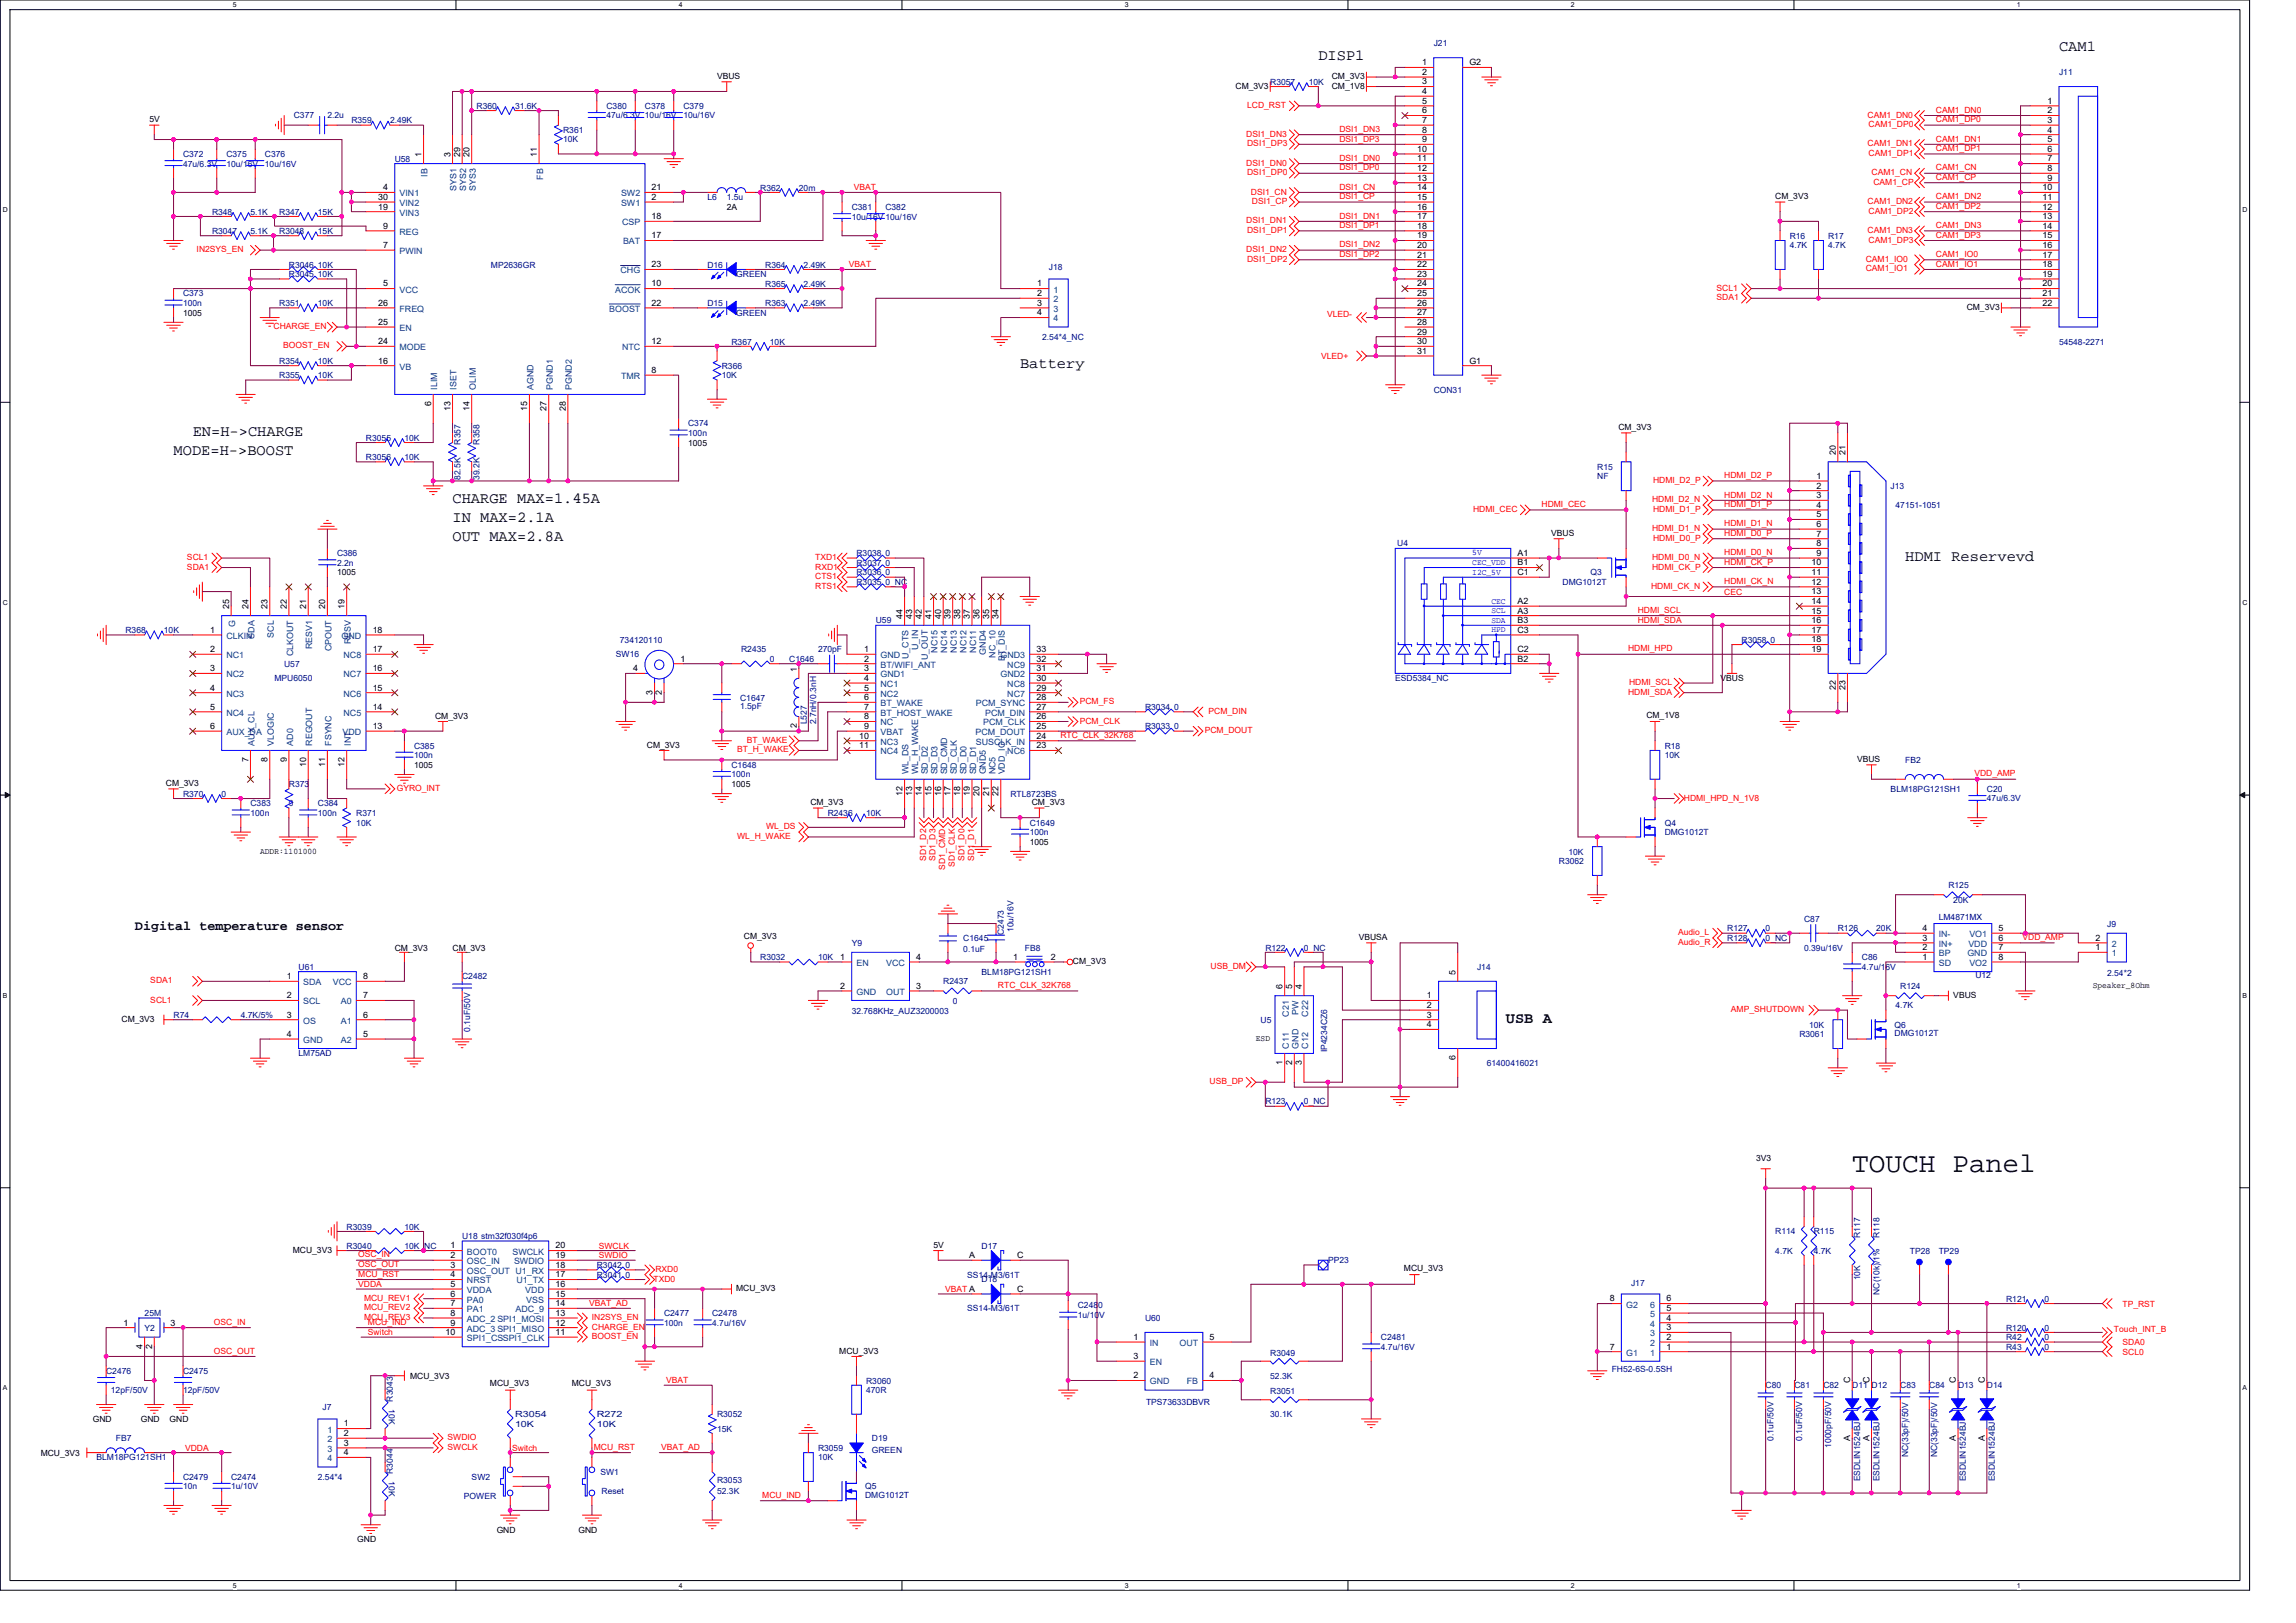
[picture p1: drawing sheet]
<svg xmlns="http://www.w3.org/2000/svg" width="297mm" height="210mm" viewBox="0 0 297 210" stroke-linecap="round" stroke-linejoin="round" font-family="sans-serif">
<defs><g id="words">
<text font-size="3.6" x="239.6" y="151.6">TOUCH Panel</text>
<g font-size="2">
<text x="170.6" y="7.8">DISP1</text>
<text x="266.4" y="6.6">CAM1</text>
<text x="132" y="47.6">Battery</text>
<text x="22.5" y="58.8">MODE=H-&gt;BOOST</text>
<text x="24.9" y="56.3">EN=H-&gt;CHARGE</text>
<text x="58.5" y="65.1">CHARGE MAX=1.45A</text>
<text x="58.5" y="67.6">IN MAX=2.1A</text>
<text x="58.5" y="70">OUT MAX=2.8A</text>
<text x="246.5" y="72.5">HDMI Reservevd</text>
<text x="194.8" y="132.4">USB A</text>
</g>
<text font-size="1.7" x="17.5" y="120.3">Digital temperature sensor</text>
<g font-size="1.1" fill="#000080">
<text x="185.5" y="6">J21</text>
<text x="164.3" y="11">R3057</text>
<text x="169.3" y="11">10K</text>
<text x="266.4" y="9.7">J11</text>
<text x="38" y="15.3">C377</text>
<text x="42.4" y="15.3">2.2u</text>
<text x="45.5" y="16">R359</text>
<text x="50.5" y="16">2.49K</text>
<text x="61.7" y="14.1">R360</text>
<text x="66.6" y="14.1">31.6K</text>
<text x="72.9" y="17.2">R361</text>
<text x="78.5" y="14.1">C380</text>
<text x="78.5" y="15.3">47u/6.3V 10u/16V</text>
<text x="83.4" y="14.1">C378</text>
<text x="88.4" y="14.1">C379</text>
<text x="88.4" y="15.3">10u/16V</text>
<text x="23.7" y="20.3">C372</text>
<text x="23.7" y="21.5">47u/6.3V</text>
<text x="29.3" y="20.3">C375</text>
<text x="29.3" y="21.5">10u/16V</text>
<text x="34.3" y="20.3">C376</text>
<text x="34.3" y="21.5">10u/16V</text>
<text x="51.1" y="20.9">U58</text>
<text x="72.9" y="18.4">10K</text>
<text x="27.4" y="27.8">R348</text>
<text x="32.4" y="27.8">5.1K</text>
<text x="36.1" y="27.8">R347</text>
<text x="41.1" y="27.8">15K</text>
<text x="91.5" y="25.9">L6</text>
<text x="94" y="25.9">1.5u</text>
<text x="98.4" y="24.7">R362</text>
<text x="103.4" y="24.7">20m</text>
<text x="110.2" y="27.2">C381</text>
<text x="110.2" y="28.4">10u/16V 10u/16V</text>
<text x="114.6" y="27.2">C382</text>
<text x="27.4" y="30.3">R3047</text>
<text x="32.4" y="30.3">5.1K</text>
<text x="36.1" y="30.3">R3048</text>
<text x="37.4" y="35.9">R3045 10K</text>
<text x="37.4" y="34.6">R3046 10K</text>
<text x="41.1" y="30.3">15K</text>
<text x="63.5" y="34.6">MP2636GR</text>
<text x="91.5" y="34.6">D16</text>
<text x="95.2" y="35.9">GREEN</text>
<text x="99" y="34.6">R364</text>
<text x="104" y="34.6">2.49K</text>
<text x="135.7" y="35">J18</text>
<text x="231.5" y="30.9">R16</text>
<text x="231.5" y="32.1">4.7K</text>
<text x="236.5" y="30.9">R17</text>
<text x="236.5" y="32.1">4.7K</text>
<text x="23.7" y="38.4">C373</text>
<text x="23.7" y="39.6">100n</text>
<text x="36.1" y="39.6">R351</text>
<text x="41.1" y="39.6">10K</text>
<text x="91.5" y="39.6">D15</text>
<text x="95.2" y="40.9">GREEN</text>
<text x="99" y="39.6">R363</text>
<text x="99" y="37.1">R365</text>
<text x="104" y="39.6">2.49K</text>
<text x="104" y="37.1">2.49K</text>
<text x="36.1" y="47.1">R354</text>
<text x="41.1" y="47.1">10K</text>
<text x="93.4" y="47.7">R366</text>
<text x="94.6" y="44.6">R367</text>
<text x="99.6" y="44.6">10K</text>
<text x="134.8" y="44">2.54*4_NC</text>
<text x="266.4" y="44.6">54548-2271</text>
<text x="36.1" y="48.9">R355</text>
<text x="41.1" y="48.9">10K</text>
<text x="93.4" y="48.9">10K</text>
<text x="185.5" y="50.8">CON31</text>
<text x="47.3" y="59.5">R3056</text>
<text x="47.3" y="57">R3055</text>
<text x="52.3" y="59.5">10K</text>
<text x="52.3" y="57">10K</text>
<text x="59.6" y="57.5" transform="rotate(-90 59.6 57.5)">R357</text>
<text x="62" y="57.5" transform="rotate(-90 62 57.5)">R358</text>
<text x="89" y="55.2">C374</text>
<text x="89" y="56.4">100n</text>
<text x="59.6" y="62.1" transform="rotate(-90 59.6 62.1)">82.5K</text>
<text x="62" y="62.1" transform="rotate(-90 62 62.1)">39.2K</text>
<text x="206.6" y="60.8">R15</text>
<text x="206.6" y="62">NF</text>
<text x="244.6" y="63.2">J13</text>
<text x="245.2" y="65.7">47151-1051</text>
<text x="43.6" y="72">C386</text>
<text x="110.8" y="72">R3038 0</text>
<text x="180.8" y="70.6">U4</text>
<text x="43.6" y="73.2">2.2n</text>
<text x="110.8" y="75.7">R3035 0_NC</text>
<text x="110.8" y="74.4">R3036 0</text>
<text x="110.8" y="73.2">R3037 0</text>
<text x="202.2" y="75.7">DMG1012T</text>
<text x="205.8" y="74.4">Q3</text>
<text x="16.2" y="81.9">R368</text>
<text x="21.2" y="81.9">10K</text>
<text x="80.2" y="83.2">734120110</text>
<text x="113.3" y="80.7">U59</text>
<text x="225.3" y="83.2">R3058 0</text>
<text x="35.5" y="88.1">MPU6050</text>
<text x="36.8" y="86.3">U57</text>
<text x="79.7" y="85">SW16</text>
<text x="95.9" y="84.4">R2435</text>
<text x="99.6" y="85.7">0</text>
<text x="102.1" y="85.7">C1646</text>
<text x="105.8" y="84.4">270pF</text>
<text x="180.5" y="88.1">ESD5384_NC</text>
<text x="95.8" y="90.6">C1647</text>
<text x="95.8" y="91.8">1.5pF</text>
<text x="104.4" y="93.7" transform="rotate(-90 104.4 93.7)">L527</text>
<text x="105.6" y="93.7" transform="rotate(-90 105.6 93.7)">2.7nH/0.3nH</text>
<text x="148.1" y="91.9">R3034 0</text>
<text x="148.1" y="94.4">R3033 0</text>
<text x="37.4" y="101.8">R373</text>
<text x="53.6" y="96.9">C385</text>
<text x="53.6" y="98.1">100n</text>
<text x="94.6" y="99.3">C1648</text>
<text x="94.6" y="100.6">100n</text>
<text x="215.4" y="96.9">R18</text>
<text x="215.4" y="98.1">10K</text>
<text x="246.5" y="98.7">FB2</text>
<text x="23.7" y="103.1">R370</text>
<text x="28.7" y="103.1">0</text>
<text x="32.4" y="104.3">C383</text>
<text x="32.4" y="105.6">100n</text>
<text x="37.4" y="104.3">0</text>
<text x="41.1" y="104.3">C384</text>
<text x="41.1" y="105.6">100n</text>
<text x="46.1" y="105.6">R371</text>
<text x="46.1" y="106.8">10K</text>
<text x="107.1" y="105.6">R2436</text>
<text x="112.1" y="105.6">10K</text>
<text x="130.7" y="103.1">RTL8723BS</text>
<text x="133.2" y="106.8">C1649</text>
<text x="215.4" y="106.8">Q4</text>
<text x="244.6" y="102.4">BLM18PG121SH1</text>
<text x="257" y="102.4">C20</text>
<text x="257" y="103.7">47u/6.3V</text>
<text x="133.2" y="108.1">100n</text>
<text x="201.7" y="111.8">R3062</text>
<text x="202.9" y="110.6">10K</text>
<text x="215.4" y="108.1">DMG1012T</text>
<text x="233.4" y="119.3">C87</text>
<text x="250.8" y="119">LM4871MX</text>
<text x="252.1" y="114.9">R125</text>
<text x="252.7" y="116.8">20K</text>
<text x="272.6" y="119.9">J9</text>
<text x="38.6" y="125.5">U61</text>
<text x="98.4" y="124.2">R3032</text>
<text x="105.8" y="124.2">10K</text>
<text x="110.2" y="122.4">Y9</text>
<text x="124.6" y="121.8">C1645</text>
<text x="124.6" y="123.2">0.1uF</text>
<text x="129.9" y="121" transform="rotate(-90 129.9 121)">C2473</text>
<text x="131.1" y="120.6" transform="rotate(-90 131.1 120.6)">10u/16V</text>
<text x="132.6" y="123">FB8</text>
<text x="163.7" y="123">R122</text>
<text x="168.7" y="123">0_NC</text>
<text x="191.1" y="125.5">J14</text>
<text x="223.5" y="120.5">R127</text>
<text x="223.5" y="121.8">R128</text>
<text x="228.4" y="120.5">0</text>
<text x="228.4" y="121.8">0_NC</text>
<text x="233.4" y="123">0.39u/16V</text>
<text x="237.8" y="120.5">R126</text>
<text x="240.9" y="124.2">C86</text>
<text x="240.9" y="125.5">4.7u/16V</text>
<text x="242.7" y="120.5">20K</text>
<text x="22.5" y="131.7">R74</text>
<text x="31.2" y="131.7">4.7K/5%</text>
<text x="59.8" y="126.7">C2482</text>
<text x="110.2" y="131.2">32.768KHz_AUZ3200003</text>
<text x="122" y="127.3">R2437</text>
<text x="123.3" y="129.8">0</text>
<text x="127" y="126.1">BLM18PG121SH1</text>
<text x="245.2" y="130.5">4.7K</text>
<text x="245.8" y="128">R124</text>
<text x="255.6" y="126.5">U12</text>
<text x="272.6" y="126.2">2.54*2</text>
<text x="38.6" y="136.7">LM75AD</text>
<text x="60.8" y="133.5" transform="rotate(-90 60.8 133.5)">0.1uF/50V</text>
<text x="163.1" y="132.3">U5</text>
<text x="171.7" y="136.2" transform="rotate(-90 171.7 136.2)">IP4234CZ6</text>
<text x="192.3" y="137.9">61400416021</text>
<text x="232.8" y="134.2">R3061</text>
<text x="234" y="132.9">10K</text>
<text x="245.1" y="132.9">Q6</text>
<text x="245.1" y="134.1">DMG1012T</text>
<text x="163.7" y="142.9">R123</text>
<text x="168.7" y="142.9">0_NC</text>
<text x="44.8" y="159.1">R3039</text>
<text x="44.8" y="161.6">R3040</text>
<text x="52.3" y="159.1">10K</text>
<text x="52.3" y="161.6">10K_NC</text>
<text x="59.8" y="160.3">U18 stm32f030f4p6</text>
<text x="127" y="161.6">D17</text>
<text x="229.7" y="159.7">R114</text>
<text x="234.7" y="159.7">R115</text>
<text x="240.6" y="160.2" transform="rotate(-90 240.6 160.2)">R117</text>
<text x="243.1" y="160.2" transform="rotate(-90 243.1 160.2)">R118</text>
<text x="77.2" y="165.3">R3041 0</text>
<text x="77.2" y="164.1">R3042 0</text>
<text x="125.1" y="165.3">SS14-M3/61T</text>
<text x="127" y="165.9">D18</text>
<text x="171.8" y="163.4">PP23</text>
<text x="211" y="166.4">J17</text>
<text x="229.7" y="162.2">4.7K</text>
<text x="234.7" y="162.2">4.7K</text>
<text x="240.6" y="165.7" transform="rotate(-90 240.6 165.7)">10K</text>
<text x="243.1" y="167.5" transform="rotate(-90 243.1 167.5)">NC(10k)/1%</text>
<text x="247.1" y="162.2">TP28</text>
<text x="250.8" y="162.2">TP29</text>
<text x="18.7" y="172.1">Y2</text>
<text x="18.7" y="170.3">25M</text>
<text x="85.9" y="170.3">C2477</text>
<text x="85.9" y="171.5">100n</text>
<text x="92.1" y="170.3">C2478</text>
<text x="92.1" y="171.5">4.7u/16V</text>
<text x="125.1" y="169.7">SS14-M3/61T</text>
<text x="139.4" y="169.3">C2480</text>
<text x="139.4" y="170.5">1u/10V</text>
<text x="148.1" y="170.9">U60</text>
<text x="178.6" y="173.4">C2481</text>
<text x="259.5" y="173.4">R42</text>
<text x="259.5" y="172.1">R120</text>
<text x="259.5" y="168.4">R121</text>
<text x="264.5" y="172.1">0</text>
<text x="264.5" y="168.4">0</text>
<text x="264.5" y="173.4">0</text>
<text x="13.7" y="177.8">C2476</text>
<text x="23.7" y="177.8">C2475</text>
<text x="112.1" y="179">R3060</text>
<text x="164.3" y="175.4">R3049</text>
<text x="164.3" y="178.4">52.3K</text>
<text x="178.6" y="174.6">4.7u/16V</text>
<text x="208.5" y="177.5">FH52-6S-0.5SH</text>
<text x="228.4" y="179.6">C80</text>
<text x="232.2" y="179.6">C81</text>
<text x="235.9" y="179.6">C82</text>
<text x="239.6" y="179.6">D11 D12</text>
<text x="245.8" y="179.6">C83</text>
<text x="249.6" y="179.6">C84</text>
<text x="253.3" y="179.6">D13</text>
<text x="257" y="179.6">D14</text>
<text x="259.5" y="174.6">R43</text>
<text x="264.5" y="174.6">0</text>
<text x="14.3" y="180.2">12pF/50V</text>
<text x="23.7" y="180.2">12pF/50V</text>
<text x="41.7" y="182.5">J7</text>
<text x="50.3" y="182.3" transform="rotate(90 50.3 182.3)">10K</text>
<text x="50.8" y="181.3" transform="rotate(-90 50.8 181.3)">R3043</text>
<text x="66.6" y="183.3">R3054</text>
<text x="66.6" y="184.6">10K</text>
<text x="77.2" y="183.3">R272</text>
<text x="77.2" y="184.6">10K</text>
<text x="92.8" y="183.3">R3052</text>
<text x="92.8" y="185.2">15K</text>
<text x="112.1" y="180.2">470R</text>
<text x="148.3" y="181.7">TPS73633DBVR</text>
<text x="164.3" y="180.4">R3051</text>
<text x="164.3" y="183.3">30.1K</text>
<text x="12.5" y="189">BLM18PG121SH1</text>
<text x="15" y="186.5">FB7</text>
<text x="23.7" y="191.5">C2479</text>
<text x="29.9" y="191.5">C2474</text>
<text x="41.1" y="191.5">2.54*4</text>
<text x="50.3" y="191.7" transform="rotate(90 50.3 191.7)">10K</text>
<text x="50.8" y="190.7" transform="rotate(-90 50.8 190.7)">R3044</text>
<text x="61" y="191.5">SW2</text>
<text x="77.7" y="190.8">SW1</text>
<text x="92.8" y="191.8">R3053</text>
<text x="105.8" y="187.7">R3059</text>
<text x="105.8" y="189">10K</text>
<text x="112.8" y="186.5">D19</text>
<text x="112.8" y="188">GREEN</text>
<text x="229.4" y="186.4" transform="rotate(-90 229.4 186.4)">0.1uF/50V</text>
<text x="233.2" y="186.4" transform="rotate(-90 233.2 186.4)">0.1uF/50V</text>
<text x="236.9" y="187.3" transform="rotate(-90 236.9 187.3)">1000pF/50V</text>
<text x="240.6" y="191.7" transform="rotate(-90 240.6 191.7)">ESDLIN1524BJ</text>
<text x="243.1" y="191.7" transform="rotate(-90 243.1 191.7)">ESDLIN1524BJ</text>
<text x="246.9" y="188.6" transform="rotate(-90 246.9 188.6)">NC(33pF)/50V</text>
<text x="250.6" y="188.6" transform="rotate(-90 250.6 188.6)">NC(33pF)/50V</text>
<text x="254.3" y="191.7" transform="rotate(-90 254.3 191.7)">ESDLIN1524BJ</text>
<text x="258.1" y="191.7" transform="rotate(-90 258.1 191.7)">ESDLIN1524BJ</text>
<text x="23.7" y="192.7">10n</text>
<text x="29.9" y="192.7">1u/10V</text>
<text x="60" y="193.9">POWER</text>
<text x="77.8" y="193.3">Reset</text>
<text x="92.8" y="193.3">52.3K</text>
<text x="111.9" y="192.7">Q5</text>
<text x="111.9" y="193.8">DMG1012T</text>
</g>
<g font-size="1.1">
<text x="92.8" y="10.2">VBUS</text>
<text x="159.8" y="11.5">CM_3V3</text>
<text x="172.3" y="10.2">CM_3V3</text>
<text x="172.3" y="11.5">CM_1V8</text>
<text x="184" y="8.4">1</text>
<text x="184" y="9.7">2</text>
<text x="184" y="10.9">3</text>
<text x="190.1" y="8.4">G2</text>
<text x="19.3" y="15.8">5V</text>
<text x="184" y="12.2">4</text>
<text x="184" y="13.4">5</text>
<text x="184" y="14.7">6</text>
<text x="184" y="15.9">7</text>
<text x="184" y="17.1">8</text>
<text x="264.9" y="13.4">1</text>
<text x="264.9" y="14.7">2</text>
<text x="264.9" y="15.9">3</text>
<text x="264.9" y="17.1">4</text>
<text x="54.5" y="20.3" transform="rotate(-90 54.5 20.3)">1</text>
<text x="58.3" y="20.3" transform="rotate(-90 58.3 20.3)">3</text>
<text x="59.5" y="20.3" transform="rotate(-90 59.5 20.3)">29</text>
<text x="60.7" y="20.3" transform="rotate(-90 60.7 20.3)">20</text>
<text x="69.5" y="20.3" transform="rotate(-90 69.5 20.3)">11</text>
<text x="183.3" y="19.6">10</text>
<text x="183.3" y="20.9">11</text>
<text x="183.3" y="22.1">12</text>
<text x="183.3" y="23.4">13</text>
<text x="184" y="18.4">9</text>
<text x="264.9" y="18.4">5</text>
<text x="264.9" y="19.6">6</text>
<text x="264.9" y="20.9">7</text>
<text x="264.9" y="22.1">8</text>
<text x="264.9" y="23.4">9</text>
<text x="48.9" y="27.1">19</text>
<text x="48.9" y="25.9">30</text>
<text x="49.6" y="24.6">4</text>
<text x="49.6" y="29.6">9</text>
<text x="84.3" y="25.9">2</text>
<text x="84.3" y="24.6">21</text>
<text x="84.3" y="28.4">18</text>
<text x="94" y="27.2">2A</text>
<text x="183.3" y="24.6">14</text>
<text x="183.3" y="25.9">15</text>
<text x="183.3" y="27.1">16</text>
<text x="183.3" y="28.4">17</text>
<text x="183.3" y="29.6">18</text>
<text x="229.7" y="25.8">CM_3V3</text>
<text x="264.2" y="24.6">10</text>
<text x="264.2" y="25.9">11</text>
<text x="264.2" y="27.1">12</text>
<text x="264.2" y="28.4">13</text>
<text x="264.2" y="29.6">14</text>
<text x="49.6" y="32.1">7</text>
<text x="84.3" y="34.6">23</text>
<text x="84.3" y="30.8">17</text>
<text x="183.3" y="30.8">19</text>
<text x="183.3" y="32.1">20</text>
<text x="183.3" y="33.3">21</text>
<text x="183.3" y="34.6">22</text>
<text x="183.3" y="35.8">23</text>
<text x="264.2" y="30.8">15</text>
<text x="264.2" y="32.1">16</text>
<text x="264.2" y="33.3">17</text>
<text x="264.2" y="34.6">18</text>
<text x="264.2" y="35.8">19</text>
<text x="23.7" y="40.9">1005</text>
<text x="48.9" y="39.6">26</text>
<text x="49.6" y="37.1">5</text>
<text x="84.3" y="39.6">22</text>
<text x="84.3" y="37.1">10</text>
<text x="134.2" y="37.1">1</text>
<text x="134.2" y="38.3">2</text>
<text x="134.2" y="39.6">3</text>
<text x="134.2" y="40.8">4</text>
<text x="183.3" y="37.1">24</text>
<text x="183.3" y="38.3">25</text>
<text x="183.3" y="39.6">26</text>
<text x="183.3" y="40.8">27</text>
<text x="254.4" y="40.1">CM_3V3</text>
<text x="264.2" y="37.1">20</text>
<text x="264.2" y="38.3">21</text>
<text x="264.2" y="39.6">22</text>
<text x="48.9" y="44.5">24</text>
<text x="48.9" y="42">25</text>
<text x="48.9" y="47">16</text>
<text x="84.3" y="44.5">12</text>
<text x="183.3" y="42">28</text>
<text x="183.3" y="43.3">29</text>
<text x="183.3" y="44.5">30</text>
<text x="183.3" y="45.8">31</text>
<text x="190.1" y="47">G1</text>
<text x="55.8" y="52.5" transform="rotate(-90 55.8 52.5)">6</text>
<text x="58.3" y="53.2" transform="rotate(-90 58.3 53.2)">13</text>
<text x="60.7" y="53.2" transform="rotate(-90 60.7 53.2)">14</text>
<text x="68.2" y="53.2" transform="rotate(-90 68.2 53.2)">15</text>
<text x="70.7" y="53.2" transform="rotate(-90 70.7 53.2)">27</text>
<text x="73.2" y="53.2" transform="rotate(-90 73.2 53.2)">28</text>
<text x="84.3" y="48.3">8</text>
<text x="89" y="57.7">1005</text>
<text x="209.4" y="55.7">CM_3V3</text>
<text x="237.5" y="58.9" transform="rotate(-90 237.5 58.9)">20</text>
<text x="238.7" y="58.9" transform="rotate(-90 238.7 58.9)">21</text>
<text x="235" y="62">1</text>
<text x="235" y="63.2">2</text>
<text x="235" y="64.5">3</text>
<text x="235" y="65.7">4</text>
<text x="196.3" y="71.9">A1</text>
<text x="200.7" y="69.3">VBUS</text>
<text x="235" y="66.9">5</text>
<text x="235" y="68.2">6</text>
<text x="235" y="69.4">7</text>
<text x="235" y="70.7">8</text>
<text x="235" y="71.9">9</text>
<text x="43.6" y="74.4">1005</text>
<text x="196.3" y="74.4">C1</text>
<text x="196.3" y="73.2">B1</text>
<text x="234.4" y="73.2">10</text>
<text x="234.4" y="74.4">11</text>
<text x="234.4" y="75.6">12</text>
<text x="234.4" y="76.9">13</text>
<text x="27.2" y="81.9">1</text>
<text x="29.6" y="78.8" transform="rotate(-90 29.6 78.8)">25</text>
<text x="32.1" y="78.8" transform="rotate(-90 32.1 78.8)">24</text>
<text x="34.6" y="78.8" transform="rotate(-90 34.6 78.8)">23</text>
<text x="37.1" y="78.8" transform="rotate(-90 37.1 78.8)">22</text>
<text x="39.6" y="78.8" transform="rotate(-90 39.6 78.8)">21</text>
<text x="42.1" y="78.8" transform="rotate(-90 42.1 78.8)">20</text>
<text x="44.6" y="78.8" transform="rotate(-90 44.6 78.8)">19</text>
<text x="48.2" y="81.9">18</text>
<text x="116.8" y="80" transform="rotate(-90 116.8 80)">44</text>
<text x="118" y="80" transform="rotate(-90 118 80)">43</text>
<text x="119.2" y="80" transform="rotate(-90 119.2 80)">42</text>
<text x="120.5" y="80" transform="rotate(-90 120.5 80)">41</text>
<text x="121.7" y="80" transform="rotate(-90 121.7 80)">40</text>
<text x="123" y="80" transform="rotate(-90 123 80)">39</text>
<text x="124.2" y="80" transform="rotate(-90 124.2 80)">38</text>
<text x="125.5" y="80" transform="rotate(-90 125.5 80)">37</text>
<text x="126.7" y="80" transform="rotate(-90 126.7 80)">36</text>
<text x="128" y="80" transform="rotate(-90 128 80)">35</text>
<text x="129.2" y="80" transform="rotate(-90 129.2 80)">34</text>
<text x="196.3" y="81.9">C3</text>
<text x="196.3" y="80.6">B3</text>
<text x="196.3" y="79.4">A3</text>
<text x="196.3" y="78.1">A2</text>
<text x="234.4" y="78.1">14</text>
<text x="234.4" y="79.4">15</text>
<text x="234.4" y="80.6">16</text>
<text x="234.4" y="81.9">17</text>
<text x="234.4" y="83.1">18</text>
<text x="27.2" y="84.4">2</text>
<text x="27.2" y="86.8">3</text>
<text x="27.2" y="89.3">4</text>
<text x="48.2" y="89.3">15</text>
<text x="48.2" y="86.8">16</text>
<text x="48.2" y="84.4">17</text>
<text x="81.9" y="86.8">4</text>
<text x="84.4" y="89.9" transform="rotate(-90 84.4 89.9)">3</text>
<text x="85.6" y="89.9" transform="rotate(-90 85.6 89.9)">2</text>
<text x="88" y="85.6">1</text>
<text x="103.1" y="86.9" transform="rotate(-90 103.1 86.9)">1</text>
<text x="111.8" y="84.4">1</text>
<text x="111.8" y="85.6">2</text>
<text x="111.8" y="86.8">3</text>
<text x="111.8" y="88.1">4</text>
<text x="111.8" y="89.3">5</text>
<text x="134.1" y="89.3">29</text>
<text x="134.1" y="88.1">30</text>
<text x="134.1" y="85.6">32</text>
<text x="134.1" y="86.8">31</text>
<text x="134.1" y="84.4">33</text>
<text x="196.3" y="84.4">C2</text>
<text x="196.3" y="85.6">B2</text>
<text x="222.6" y="88.1">VBUS</text>
<text x="234.4" y="84.4">19</text>
<text x="237.5" y="89.3" transform="rotate(-90 237.5 89.3)">22</text>
<text x="238.7" y="89.3" transform="rotate(-90 238.7 89.3)">23</text>
<text x="27.2" y="91.8">5</text>
<text x="27.2" y="94.3">6</text>
<text x="48.2" y="91.8">14</text>
<text x="48.2" y="94.3">13</text>
<text x="56.3" y="93">CM_3V3</text>
<text x="103.1" y="94.2" transform="rotate(-90 103.1 94.2)">2</text>
<text x="111.2" y="95.6">10</text>
<text x="111.8" y="90.6">6</text>
<text x="111.8" y="91.8">7</text>
<text x="111.8" y="93.1">8</text>
<text x="111.8" y="94.3">9</text>
<text x="134.1" y="93.1">26</text>
<text x="134.1" y="91.8">27</text>
<text x="134.1" y="95.6">24</text>
<text x="134.1" y="90.6">28</text>
<text x="134.1" y="94.3">25</text>
<text x="213" y="92.9">CM_1V8</text>
<text x="21.5" y="101.7">CM_3V3</text>
<text x="32.1" y="98.6" transform="rotate(-90 32.1 98.6)">7</text>
<text x="34.6" y="98.6" transform="rotate(-90 34.6 98.6)">8</text>
<text x="37.1" y="98.6" transform="rotate(-90 37.1 98.6)">9</text>
<text x="39.6" y="99.2" transform="rotate(-90 39.6 99.2)">10</text>
<text x="42.1" y="99.2" transform="rotate(-90 42.1 99.2)">11</text>
<text x="44.6" y="99.2" transform="rotate(-90 44.6 99.2)">12</text>
<text x="53.6" y="99.3">1005</text>
<text x="83.7" y="96.7">CM_3V3</text>
<text x="94.6" y="101.8">1005</text>
<text x="111.2" y="96.8">11</text>
<text x="134.1" y="96.8">23</text>
<text x="240.3" y="98.6">VBUS</text>
<text x="104.8" y="104.2">CM_3V3</text>
<text x="116.8" y="103" transform="rotate(-90 116.8 103)">12</text>
<text x="118" y="103" transform="rotate(-90 118 103)">13</text>
<text x="119.2" y="103" transform="rotate(-90 119.2 103)">14</text>
<text x="120.5" y="103" transform="rotate(-90 120.5 103)">15</text>
<text x="121.7" y="103" transform="rotate(-90 121.7 103)">16</text>
<text x="123" y="103" transform="rotate(-90 123 103)">17</text>
<text x="124.2" y="103" transform="rotate(-90 124.2 103)">18</text>
<text x="125.5" y="103" transform="rotate(-90 125.5 103)">19</text>
<text x="126.7" y="103" transform="rotate(-90 126.7 103)">20</text>
<text x="128" y="103" transform="rotate(-90 128 103)">21</text>
<text x="129.2" y="103" transform="rotate(-90 129.2 103)">22</text>
<text x="133.5" y="104.2">CM_3V3</text>
<text x="33.7" y="110.4">ADDR:1101000</text>
<text x="133.2" y="109.3">1005</text>
<text x="51.1" y="123">CM_3V3</text>
<text x="58.5" y="123">CM_3V3</text>
<text x="96.2" y="121.5">CM_3V3</text>
<text x="108.7" y="124.2">1</text>
<text x="118.5" y="124.2">4</text>
<text x="131.1" y="124.2">1</text>
<text x="136" y="124.2">2</text>
<text x="138.8" y="124.7">CM_3V3</text>
<text x="175.8" y="121.6">VBUSA</text>
<text x="248.7" y="124.2">1</text>
<text x="248.7" y="122.9">2</text>
<text x="248.7" y="121.7">3</text>
<text x="248.7" y="120.5">4</text>
<text x="258.5" y="122.9">7</text>
<text x="258.5" y="120.5">5</text>
<text x="258.5" y="124.2">8</text>
<text x="258.5" y="121.7">6</text>
<text x="271.1" y="122.9">1</text>
<text x="271.1" y="121.7">2</text>
<text x="37.1" y="126.7">1</text>
<text x="37.1" y="129.2">2</text>
<text x="37.1" y="131.7">3</text>
<text x="47" y="126.7">8</text>
<text x="47" y="131.7">6</text>
<text x="47" y="129.2">7</text>
<text x="108.7" y="127.9">2</text>
<text x="118.5" y="127.9">3</text>
<text x="165.9" y="128" transform="rotate(-90 165.9 128)">6</text>
<text x="167.2" y="128" transform="rotate(-90 167.2 128)">5</text>
<text x="168.4" y="128" transform="rotate(-90 168.4 128)">4</text>
<text x="184.6" y="129.2">1</text>
<text x="184.6" y="130.4">2</text>
<text x="184.6" y="131.7">3</text>
<text x="188.3" y="126.1" transform="rotate(-90 188.3 126.1)">5</text>
<text x="252.7" y="129.1">VBUS</text>
<text x="270.7" y="127.9">Speaker_8Ohm</text>
<text x="15.7" y="132.2">CM_3V3</text>
<text x="37.1" y="134.2">4</text>
<text x="47" y="134.2">5</text>
<text x="162.5" y="134.7">ESD</text>
<text x="165.9" y="137.8" transform="rotate(-90 165.9 137.8)">1</text>
<text x="167.2" y="137.8" transform="rotate(-90 167.2 137.8)">2</text>
<text x="168.4" y="137.8" transform="rotate(-90 168.4 137.8)">3</text>
<text x="184.6" y="132.9">4</text>
<text x="188.3" y="137.2" transform="rotate(-90 188.3 137.2)">6</text>
<text x="227.2" y="150.2">3V3</text>
<text x="58.3" y="161.5">1</text>
<text x="71.9" y="161.5">20</text>
<text x="120.8" y="161.5">5V</text>
<text x="37.9" y="162.1">MCU_3V3</text>
<text x="58.3" y="162.8">2</text>
<text x="58.3" y="164">3</text>
<text x="58.3" y="165.3">4</text>
<text x="58.3" y="166.5">5</text>
<text x="58.3" y="167.7">6</text>
<text x="71.9" y="165.3">17</text>
<text x="71.9" y="167.7">15</text>
<text x="71.9" y="162.8">19</text>
<text x="71.9" y="164">18</text>
<text x="71.9" y="166.5">16</text>
<text x="95.2" y="167">MCU_3V3</text>
<text x="125.4" y="162.8">A</text>
<text x="131.6" y="167.1">C</text>
<text x="131.6" y="162.8">C</text>
<text x="181.6" y="164.4">MCU_3V3</text>
<text x="16" y="171.5">1</text>
<text x="22.1" y="171.5">3</text>
<text x="57.7" y="172.7">10</text>
<text x="58.3" y="169">7</text>
<text x="58.3" y="170.2">8</text>
<text x="58.3" y="171.5">9</text>
<text x="71.9" y="171.5">12</text>
<text x="71.9" y="170.2">13</text>
<text x="71.9" y="169">14</text>
<text x="71.9" y="172.7">11</text>
<text x="146.6" y="173.4">1</text>
<text x="156.5" y="173.4">5</text>
<text x="208.3" y="168.4">8</text>
<text x="215.6" y="173.4">2</text>
<text x="215.6" y="172.1">3</text>
<text x="215.6" y="170.9">4</text>
<text x="215.6" y="169.6">5</text>
<text x="215.6" y="168.4">6</text>
<text x="18.4" y="174.5" transform="rotate(-90 18.4 174.5)">4</text>
<text x="19.7" y="174.5" transform="rotate(-90 19.7 174.5)">2</text>
<text x="53.1" y="178.4">MCU_3V3</text>
<text x="63.4" y="179.4">MCU_3V3</text>
<text x="74" y="179.4">MCU_3V3</text>
<text x="108.6" y="175.1">MCU_3V3</text>
<text x="146.6" y="175.8">3</text>
<text x="146.6" y="178.3">2</text>
<text x="156.5" y="178.3">4</text>
<text x="208.3" y="174.6">7</text>
<text x="215.6" y="174.6">1</text>
<text x="239.3" y="179" transform="rotate(-90 239.3 179)">C</text>
<text x="241.8" y="179" transform="rotate(-90 241.8 179)">C</text>
<text x="253" y="179" transform="rotate(-90 253 179)">C</text>
<text x="256.8" y="179" transform="rotate(-90 256.8 179)">C</text>
<text x="12" y="184">GND</text>
<text x="18.2" y="184">GND</text>
<text x="21.9" y="184">GND</text>
<text x="44.5" y="184.6">1</text>
<text x="44.5" y="185.8">2</text>
<text x="5.3" y="188.3">MCU_3V3</text>
<text x="44.5" y="187">3</text>
<text x="44.5" y="188.3">4</text>
<text x="239.3" y="186.5" transform="rotate(-90 239.3 186.5)">A</text>
<text x="241.8" y="186.5" transform="rotate(-90 241.8 186.5)">A</text>
<text x="253" y="186.5" transform="rotate(-90 253 186.5)">A</text>
<text x="256.8" y="186.5" transform="rotate(-90 256.8 186.5)">A</text>
<text x="46.2" y="199.5">GND</text>
<text x="64.3" y="198.3">GND</text>
<text x="74.8" y="198.3">GND</text>
</g>
<g font-size="1.1" fill="#f00">
<text x="161.2" y="17.7">DSI1_DN3</text>
<text x="161.4" y="14">LCD_RST</text>
<text x="173.3" y="17.1">DSI1_DN3</text>
<text x="241.6" y="15.2">CAM1_DN0</text>
<text x="241.7" y="16.4">CAM1_DP0</text>
<text x="250.5" y="14.6">CAM1_DN0</text>
<text x="250.5" y="15.8">CAM1_DP0</text>
<text x="161.2" y="21.4">DSI1_DN0</text>
<text x="161.4" y="18.9">DSI1_DP3</text>
<text x="161.4" y="22.7">DSI1_DP0</text>
<text x="173.3" y="20.8">DSI1_DN0</text>
<text x="173.3" y="22.1">DSI1_DP0</text>
<text x="173.3" y="18.3">DSI1_DP3</text>
<text x="241.6" y="18.9">CAM1_DN1</text>
<text x="241.7" y="20.2">CAM1_DP1</text>
<text x="242.1" y="22.7">CAM1_CN</text>
<text x="242.4" y="23.9">CAM1_CP</text>
<text x="250.5" y="18.3">CAM1_DN1</text>
<text x="250.5" y="19.6">CAM1_DP1</text>
<text x="250.5" y="22.1">CAM1_CN</text>
<text x="250.5" y="23.3">CAM1_CP</text>
<text x="110.4" y="24.6">VBAT</text>
<text x="161.2" y="28.9">DSI1_DN1</text>
<text x="161.8" y="25.2">DSI1_CN</text>
<text x="162" y="26.4">DSI1_CP</text>
<text x="173.3" y="28.3">DSI1_DN1</text>
<text x="173.3" y="29.5">DSI1_DP1</text>
<text x="173.3" y="24.5">DSI1_CN</text>
<text x="173.3" y="25.8">DSI1_CP</text>
<text x="241.6" y="26.4">CAM1_DN2</text>
<text x="241.7" y="27.7">CAM1_DP2</text>
<text x="250.5" y="25.8">CAM1_DN2</text>
<text x="250.5" y="27">CAM1_DP2</text>
<text x="250.5" y="29.5">CAM1_DN3</text>
<text x="25.4" y="32.6">IN2SYS_EN</text>
<text x="109.8" y="34.6">VBAT</text>
<text x="161.2" y="32.6">DSI1_DN2</text>
<text x="161.4" y="30.1">DSI1_DP1</text>
<text x="161.4" y="33.9">DSI1_DP2</text>
<text x="173.3" y="32">DSI1_DN2</text>
<text x="173.3" y="33.3">DSI1_DP2</text>
<text x="241.4" y="33.9">CAM1_IO0</text>
<text x="241.4" y="35.1">CAM1_IO1</text>
<text x="241.6" y="30.1">CAM1_DN3</text>
<text x="241.7" y="31.4">CAM1_DP3</text>
<text x="250.5" y="30.8">CAM1_DP3</text>
<text x="250.5" y="33.3">CAM1_IO0</text>
<text x="250.5" y="34.5">CAM1_IO1</text>
<text x="171.7" y="41">VLED-</text>
<text x="222.1" y="37.6">SCL1</text>
<text x="222.1" y="38.9">SDA1</text>
<text x="35.4" y="42.6">CHARGE_EN</text>
<text x="36.6" y="45.1">BOOST_EN</text>
<text x="170.9" y="46.4">VLED+</text>
<text x="199.4" y="65.6">HDMI_CEC</text>
<text x="213.7" y="65">HDMI_D2_N</text>
<text x="213.9" y="62.5">HDMI_D2_P</text>
<text x="223.1" y="61.9">HDMI_D2_P</text>
<text x="223.1" y="64.4">HDMI_D2_N</text>
<text x="223.1" y="65.6">HDMI_D1_P</text>
<text x="190.6" y="66.2">HDMI_CEC</text>
<text x="213.7" y="68.7">HDMI_D1_N</text>
<text x="213.9" y="70">HDMI_D0_P</text>
<text x="213.9" y="66.2">HDMI_D1_P</text>
<text x="223.1" y="68.1">HDMI_D1_N</text>
<text x="223.1" y="69.3">HDMI_D0_P</text>
<text x="223.1" y="71.8">HDMI_D0_N</text>
<text x="24.2" y="73.7">SDA1</text>
<text x="24.2" y="72.5">SCL1</text>
<text x="105.5" y="75">CTS1</text>
<text x="105.5" y="76.2">RTS1</text>
<text x="105.5" y="73.7">RXD1</text>
<text x="105.5" y="72.5">TXD1</text>
<text x="213.6" y="76.2">HDMI_CK_N</text>
<text x="213.7" y="73.7">HDMI_CK_P</text>
<text x="213.7" y="72.5">HDMI_D0_N</text>
<text x="223.1" y="76.9">CEC</text>
<text x="223.1" y="73.1">HDMI_CK_P</text>
<text x="223.1" y="75.6">HDMI_CK_N</text>
<text x="211.9" y="79.3">HDMI_SCL</text>
<text x="211.9" y="80.5">HDMI_SDA</text>
<text x="210.6" y="89.9">HDMI_SDA</text>
<text x="210.6" y="84.3">HDMI_HPD</text>
<text x="210.8" y="88.6">HDMI_SCL</text>
<text x="137.2" y="95.5">RTC_CLK_32K768</text>
<text x="139.7" y="93.6">PCM_CLK</text>
<text x="139.7" y="91.1">PCM_FS</text>
<text x="155.9" y="94.9">PCM_DOUT</text>
<text x="156.4" y="92.4">PCM_DIN</text>
<text x="95.4" y="97.3">BT_H_WAKE</text>
<text x="96.6" y="96.1">BT_WAKE</text>
<text x="255.4" y="100.5">VDD_AMP</text>
<text x="51.3" y="102.3">GYRO_INT</text>
<text x="99.1" y="107.3">WL_DS</text>
<text x="217.8" y="103.6">HDMI_HPD_N_1V8</text>
<text x="95.4" y="108.6">WL_H_WAKE</text>
<text x="119.8" y="111.4" transform="rotate(-90 119.8 111.4)">SD1_D2</text>
<text x="121" y="111.4" transform="rotate(-90 121 111.4)">SD1_D3</text>
<text x="122.3" y="112.5" transform="rotate(-90 122.3 112.5)">SD1_CMD</text>
<text x="123.5" y="112.1" transform="rotate(-90 123.5 112.1)">SD1_CLK</text>
<text x="124.8" y="111.4" transform="rotate(-90 124.8 111.4)">SD1_D0</text>
<text x="126" y="111.4" transform="rotate(-90 126 111.4)">SD1_D1</text>
<text x="156.6" y="125.3">USB_DM</text>
<text x="217.1" y="121">Audio_L</text>
<text x="217.1" y="122.2">Audio_R</text>
<text x="261.7" y="121.6">VDD_AMP</text>
<text x="19.4" y="129.7">SCL1</text>
<text x="19.4" y="127.2">SDA1</text>
<text x="129.1" y="127.8">RTC_CLK_32K768</text>
<text x="223.9" y="131">AMP_SHUTDOWN</text>
<text x="156.5" y="140.3">USB_DP</text>
<text x="77.5" y="161.5">SWCLK</text>
<text x="46.4" y="166.5">VDDA</text>
<text x="46.4" y="165.2">MCU_RST</text>
<text x="46.4" y="162.7">OSC_IN</text>
<text x="46.4" y="163.9">OSC_OUT</text>
<text x="77.5" y="162.8">SWDIO</text>
<text x="84.6" y="165.8">TXD0</text>
<text x="84.8" y="164.6">RXD0</text>
<text x="122.3" y="167.2">VBAT A</text>
<text x="27.7" y="171.4">OSC_IN</text>
<text x="47.1" y="168.3">MCU_REV1</text>
<text x="47.1" y="169.5">MCU_REV2</text>
<text x="47.1" y="170.8">MCU_REV3</text>
<text x="47.6" y="172.7">Switch</text>
<text x="47.6" y="171.4">MCU_IND</text>
<text x="76.2" y="168.9">VBAT_AD</text>
<text x="76.6" y="170.8">IN2SYS_EN</text>
<text x="76.6" y="172">CHARGE_EN</text>
<text x="76.6" y="173.3">BOOST_EN</text>
<text x="273.5" y="172.3">Touch_INT_B</text>
<text x="274.6" y="169">TP_RST</text>
<text x="27.7" y="175.1">OSC_OUT</text>
<text x="86.2" y="179">VBAT</text>
<text x="274.6" y="174">SDA0</text>
<text x="274.6" y="175.3">SCL0</text>
<text x="23.9" y="187.7">VDDA</text>
<text x="57.9" y="186.4">SWDIO</text>
<text x="57.9" y="187.6">SWCLK</text>
<text x="66.3" y="187.7">Switch</text>
<text x="76.8" y="187.6">MCU_RST</text>
<text x="85.6" y="187.6">VBAT_AD</text>
<text x="98.6" y="193.8">MCU_IND</text>
</g>
<g font-size="1.1" fill="#004080">
<text x="55.3" y="22.9" transform="rotate(-90 55.3 22.9)">IB</text>
<text x="70.3" y="23.2" transform="rotate(-90 70.3 23.2)">FB</text>
<text x="51.7" y="25.4">VIN1</text>
<text x="51.7" y="27.9">VIN3</text>
<text x="51.7" y="26.6">VIN2</text>
<text x="59.1" y="24.7" transform="rotate(-90 59.1 24.7)">SYS1</text>
<text x="60.3" y="24.7" transform="rotate(-90 60.3 24.7)">SYS2</text>
<text x="61.5" y="24.7" transform="rotate(-90 61.5 24.7)">SYS3</text>
<text x="80.3" y="26.6">SW1</text>
<text x="80.3" y="25.4">SW2</text>
<text x="80.5" y="29.1">CSP</text>
<text x="51.7" y="30.4">REG</text>
<text x="51.7" y="32.9">PWIN</text>
<text x="80.3" y="35.4">CHG</text>
<text x="80.6" y="31.6">BAT</text>
<text x="51.7" y="37.8">VCC</text>
<text x="51.7" y="40.3">FREQ</text>
<text x="78.8" y="40.3">BOOST</text>
<text x="79.6" y="37.8">ACOK</text>
<text x="136.3" y="37.8">1</text>
<text x="136.3" y="39.1">2</text>
<text x="136.3" y="40.3">3</text>
<text x="136.3" y="41.6">4</text>
<text x="51.7" y="45.3">MODE</text>
<text x="51.7" y="42.8">EN</text>
<text x="51.7" y="47.8">VB</text>
<text x="80.5" y="45.3">NTC</text>
<text x="56.6" y="50.4" transform="rotate(-90 56.6 50.4)">ILIM</text>
<text x="59.1" y="50.4" transform="rotate(-90 59.1 50.4)">ISET</text>
<text x="61.5" y="50.4" transform="rotate(-90 61.5 50.4)">OLIM</text>
<text x="69" y="50.4" transform="rotate(-90 69 50.4)">AGND</text>
<text x="71.5" y="50.4" transform="rotate(-90 71.5 50.4)">PGND1</text>
<text x="74" y="50.4" transform="rotate(-90 74 50.4)">PGND2</text>
<text x="80.3" y="49">TMR</text>
<text x="29.3" y="82.7">CLKIN</text>
<text x="30.4" y="81.2" transform="rotate(-90 30.4 81.2)">G</text>
<text x="32.9" y="82.6" transform="rotate(-90 32.9 82.6)">SDA</text>
<text x="35.4" y="82.5" transform="rotate(-90 35.4 82.5)">SCL</text>
<text x="44.2" y="82.7">GND</text>
<text x="45.4" y="83.4" transform="rotate(-90 45.4 83.4)">RESV</text>
<text x="29.3" y="85.2">NC1</text>
<text x="29.3" y="87.6">NC2</text>
<text x="37.9" y="84.9" transform="rotate(-90 37.9 84.9)">CLKOUT</text>
<text x="40.4" y="84" transform="rotate(-90 40.4 84)">RESV1</text>
<text x="42.9" y="84.3" transform="rotate(-90 42.9 84.3)">CPOUT</text>
<text x="44.4" y="87.6">NC7</text>
<text x="44.4" y="85.2">NC8</text>
<text x="113.9" y="85.2">GND</text>
<text x="113.9" y="86.4">BT/WIFI_ANT</text>
<text x="113.9" y="87.6">GND1</text>
<text x="113.9" y="88.9">NC1</text>
<text x="117.6" y="85.3" transform="rotate(-90 117.6 85.3)">U_CTS</text>
<text x="118.8" y="84.1" transform="rotate(-90 118.8 84.1)">U_IN</text>
<text x="120.1" y="85.4" transform="rotate(-90 120.1 85.4)">U_OUT</text>
<text x="121.3" y="84.4" transform="rotate(-90 121.3 84.4)">NC15</text>
<text x="122.6" y="84.4" transform="rotate(-90 122.6 84.4)">NC14</text>
<text x="123.8" y="84.4" transform="rotate(-90 123.8 84.4)">NC13</text>
<text x="125" y="84.4" transform="rotate(-90 125 84.4)">NC12</text>
<text x="126.3" y="84.4" transform="rotate(-90 126.3 84.4)">NC11</text>
<text x="127.5" y="84.7" transform="rotate(-90 127.5 84.7)">GND4</text>
<text x="128.8" y="85.1" transform="rotate(-90 128.8 85.1)">NC_10</text>
<text x="129.4" y="87.6">GND2</text>
<text x="129.4" y="85.2">GND3</text>
<text x="130" y="85.5" transform="rotate(-90 130 85.5)">BT_DIS</text>
<text x="130.3" y="88.9">NC8</text>
<text x="130.3" y="86.4">NC9</text>
<text x="29.3" y="90.1">NC3</text>
<text x="29.3" y="92.6">NC4</text>
<text x="29.3" y="95.1">AUX_DA</text>
<text x="44.3" y="95.1">VDD</text>
<text x="44.4" y="92.6">NC5</text>
<text x="44.4" y="90.1">NC6</text>
<text x="113.9" y="90.1">NC2</text>
<text x="113.9" y="91.4">BT_WAKE</text>
<text x="113.9" y="92.6">BT_HOST_WAKE</text>
<text x="113.9" y="93.9">NC</text>
<text x="113.9" y="95.1">VBAT</text>
<text x="126.2" y="95.1">PCM_DOUT</text>
<text x="126.3" y="91.4">PCM_SYNC</text>
<text x="127.2" y="93.9">PCM_CLK</text>
<text x="127.5" y="92.6">PCM_DIN</text>
<text x="130.3" y="90.1">NC7</text>
<text x="32.9" y="96.5" transform="rotate(-90 32.9 96.5)">AUX_CL</text>
<text x="35.4" y="96.5" transform="rotate(-90 35.4 96.5)">VLOGIC</text>
<text x="37.9" y="96.5" transform="rotate(-90 37.9 96.5)">AD0</text>
<text x="40.4" y="96.5" transform="rotate(-90 40.4 96.5)">REGOUT</text>
<text x="42.9" y="96.5" transform="rotate(-90 42.9 96.5)">FSYNC</text>
<text x="45.4" y="96.5" transform="rotate(-90 45.4 96.5)">INT</text>
<text x="113.9" y="96.4">NC3</text>
<text x="113.9" y="97.6">NC4</text>
<text x="117.6" y="100.2" transform="rotate(-90 117.6 100.2)">WL_DS</text>
<text x="118.8" y="100.2" transform="rotate(-90 118.8 100.2)">WL_H_WAKE</text>
<text x="120.1" y="100.2" transform="rotate(-90 120.1 100.2)">SD_D2</text>
<text x="121.3" y="100.2" transform="rotate(-90 121.3 100.2)">SD_D3</text>
<text x="122.6" y="100.2" transform="rotate(-90 122.6 100.2)">SD_CMD</text>
<text x="123.8" y="100.2" transform="rotate(-90 123.8 100.2)">SD_CLK</text>
<text x="125" y="100.2" transform="rotate(-90 125 100.2)">SD_D0</text>
<text x="126.3" y="96.4">SUSCLK_IN</text>
<text x="126.3" y="100.2" transform="rotate(-90 126.3 100.2)">SD_D1</text>
<text x="127.5" y="100.2" transform="rotate(-90 127.5 100.2)">GND5</text>
<text x="128.8" y="100.2" transform="rotate(-90 128.8 100.2)">NC5</text>
<text x="130" y="100.2" transform="rotate(-90 130 100.2)">VDD_IO</text>
<text x="130.3" y="97.6">NC6</text>
<text x="110.8" y="125">EN</text>
<text x="114.6" y="125">VCC</text>
<text x="250.8" y="125">SD</text>
<text x="250.8" y="123.7">BP</text>
<text x="250.8" y="122.5">IN+</text>
<text x="250.8" y="121.2">IN-</text>
<text x="254.5" y="123.7">GND</text>
<text x="254.7" y="122.5">VDD</text>
<text x="254.8" y="121.2">VO1</text>
<text x="254.8" y="125">VO2</text>
<text x="273.2" y="123.7">1</text>
<text x="273.2" y="122.5">2</text>
<text x="39.2" y="127.5">SDA</text>
<text x="39.2" y="129.9">SCL</text>
<text x="43.1" y="127.5">VCC</text>
<text x="44.1" y="129.9">A0</text>
<text x="110.8" y="128.7">GND</text>
<text x="114.6" y="128.7">OUT</text>
<text x="166.7" y="131.5" transform="rotate(-90 166.7 131.5)">C21</text>
<text x="168" y="131.3" transform="rotate(-90 168 131.3)">PW</text>
<text x="169.2" y="131.5" transform="rotate(-90 169.2 131.5)">C22</text>
<text x="39.2" y="132.4">OS</text>
<text x="39.2" y="134.9">GND</text>
<text x="44.1" y="134.9">A2</text>
<text x="44.1" y="132.4">A1</text>
<text x="166.7" y="135.7" transform="rotate(-90 166.7 135.7)">C11</text>
<text x="168" y="135.7" transform="rotate(-90 168 135.7)">GND</text>
<text x="169.2" y="135.7" transform="rotate(-90 169.2 135.7)">C12</text>
<text x="60.4" y="162.3">BOOT0</text>
<text x="60.4" y="163.6">OSC_IN</text>
<text x="60.4" y="164.8">OSC_OUT U1_RX</text>
<text x="60.4" y="166.1">NRST</text>
<text x="60.4" y="167.3">VDDA</text>
<text x="66.3" y="162.3">SWCLK</text>
<text x="66.5" y="163.6">SWDIO</text>
<text x="66.8" y="166.1">U1_TX</text>
<text x="68" y="167.3">VDD</text>
<text x="60.4" y="168.5">PA0</text>
<text x="60.4" y="169.8">PA1</text>
<text x="60.4" y="171">ADC_2 SPI1_MOSI</text>
<text x="60.4" y="172.3">ADC_3 SPI1_MISO</text>
<text x="60.4" y="173.5">SPI1_CSSPI1_CLK</text>
<text x="66.7" y="169.8">ADC_9</text>
<text x="68.1" y="168.5">VSS</text>
<text x="210.4" y="169.2">G2</text>
<text x="213.5" y="172.9">3</text>
<text x="213.5" y="171.6">4</text>
<text x="213.5" y="170.4">5</text>
<text x="213.5" y="169.2">6</text>
<text x="148.8" y="174.1">IN</text>
<text x="148.8" y="176.6">EN</text>
<text x="148.8" y="179.1">GND</text>
<text x="152.6" y="174.1">OUT</text>
<text x="153.5" y="179.1">FB</text>
<text x="210.4" y="175.4">G1</text>
<text x="213.5" y="175.4">1</text>
<text x="213.5" y="174.1">2</text>
<text x="42.4" y="185.3">1</text>
<text x="42.4" y="186.6">2</text>
<text x="42.4" y="187.8">3</text>
<text x="42.4" y="189.1">4</text>
</g>
<g font-size="1.1" fill="#00f">
<text x="190.5" y="71.9">5V</text>
<text x="190.5" y="73.1">CEC_VDD</text>
<text x="190.5" y="74.3">I2C_5V</text>
<text x="193" y="78.1">CEC</text>
<text x="193" y="79.3">SCL</text>
<text x="193" y="80.6">SDA</text>
<text x="193" y="81.8">HPD</text>
</g>
<g font-size=".9">
<text x="30.1" y="1">5</text>
<text x="87.8" y="1">4</text>
<text x="145.5" y="1">3</text>
<text x="203.2" y="1">2</text>
<text x="260.9" y="1">1</text>
<text x=".4" y="27.5">D</text>
<text x="290.1" y="27.5">D</text>
<text x=".4" y="78.3">C</text>
<text x="290.1" y="78.3">C</text>
<text x=".4" y="129.1">B</text>
<text x="290.1" y="129.1">B</text>
<text x=".4" y="179.9">A</text>
<text x="290.1" y="179.9">A</text>
<text x="30.1" y="205.4">5</text>
<text x="87.8" y="205.4">4</text>
<text x="145.5" y="205.4">3</text>
<text x="203.2" y="205.4">2</text>
<text x="260.9" y="205.4">1</text>
</g>
</g></defs>
<path d="M0 0h291v205.7h-291zM1.3 1.2h288.5v203.3h-288.5z" fill="none" stroke="#000" stroke-width=".13"/>
<g fill="#fff">
<path d="M30.1 .1h.5v1h-.5z"/>
<path d="M30.1 204.6h.5v1h-.5z"/>
</g>
<path d="M59 0v1.2M59 204.5v1.2" fill="none" stroke="#000" stroke-width=".13"/>
<g fill="#fff">
<path d="M87.8 .1h.5v1h-.5z"/>
<path d="M87.8 204.6h.5v1h-.5z"/>
</g>
<path d="M116.7 0v1.2M116.7 204.5v1.2" fill="none" stroke="#000" stroke-width=".13"/>
<g fill="#fff">
<path d="M145.5 .1h.5v1h-.5z"/>
<path d="M145.5 204.6h.5v1h-.5z"/>
</g>
<path d="M174.4 0v1.2M174.4 204.5v1.2" fill="none" stroke="#000" stroke-width=".13"/>
<g fill="#fff">
<path d="M203.2 .1h.5v1h-.5z"/>
<path d="M203.2 204.6h.5v1h-.5z"/>
</g>
<path d="M232.1 0v1.2M232.1 204.5v1.2" fill="none" stroke="#000" stroke-width=".13"/>
<g fill="#fff">
<path d="M260.9 .1h.5v1h-.5z"/>
<path d="M260.9 204.6h.5v1h-.5z"/>
<path d="M.4 26.6h.6v1h-.6z"/>
<path d="M290.1 26.6h.6v1h-.6z"/>
<path d="M.4 77.4h.6v1h-.6z"/>
<path d="M290.1 77.4h.6v1h-.6z"/>
</g>
<path d="M0 52h1.3M289.8 52h1.2" fill="none" stroke="#000" stroke-width=".13"/>
<g fill="#fff">
<path d="M.4 128.3h.5v1h-.5z"/>
<path d="M290.1 128.3h.6v1h-.6z"/>
</g>
<path d="M0 102.9h1.3M289.8 102.9h1.2" fill="none" stroke="#000" stroke-width=".13"/>
<path d="M.7 102.5l.6 .4-.6 .3zM289.8 102.9l.6-.4v.7z" fill="#000" stroke="#000" stroke-width=".13"/>
<g fill="#fff">
<path d="M.4 179.1h.5v1h-.5z"/>
<path d="M290.1 179.1h.6v1h-.6z"/>
</g>
<path d="M0 153.7h1.3M289.8 153.7h1.2" fill="none" stroke="#000" stroke-width=".13"/>
<g fill="none" stroke="#f00" stroke-width=".13">
<path d="M19.3 16.2h1.3M20 16.2v1.2M22.5 19.3v1.2M28 19.3v1.2M33 19.3v1.2M35.6 16.1v.2M36 15.7v1M36.4 15.3v1.8M36.8 14.9v2.5M39.9 16.2h1.2M42.4 16.2h1.2M46.7 16.2h1.3"/>
<path d="M50.5 16.2h1.2M54.8 17.4v3.8M58.5 17.4v3.8M59.8 17.4v3.8M61 17.4v3.8M62.9 14.3h1.2M66.6 14.3h1.3M69.7 17.4v3.8M72.2 18.7v1.2M72.2 14.9v1.3M77.2 13.1v1.2M77.2 15.6v1.2"/>
<path d="M82.2 13.1v1.2M82.2 15.6v1.2M87.2 13.1v1.2M87.2 15.6v1.2M93.4 10.6h1.2M94 10.6v1.2M164.3 11.2h2.5M164.3 10.6v1.2M166.8 13.1l.6 .6-.6 .6M166.8 16.8l.6 .6-.6 .7 .6 .6-.6 .6M167.4 13.1l.7 .6-.7 .6M167.4 16.8l.7 .6-.7 .7 .7 .6-.7 .6"/>
<path d="M169.3 11.2h1.3M176.8 11.2h1.2M176.8 10h1.2M176.8 9.3v2.5M181.8 8.7h3.7M181.8 10h3.7M181.8 11.2h3.7M181.8 12.4h3.7M181.8 13.7h3.7M181.8 14.9h3.7M181.8 16.2h3.7M181.8 17.4h3.7"/>
<path d="M181.8 18.7h3.7M181.8 19.9h3.7M189.2 8.7h3.8M191.7 10h2.5M192.1 10.3h1.7M192.5 10.7h1M192.8 11.1h.3M248.3 18.1l-.6 .6 .6 .6-.6 .6 .6 .6M248.3 14.3l-.6 .6 .6 .7-.6 .6 .6 .6M249 18.1l-.7 .6 .7 .6-.7 .6 .7 .6M249 14.3l-.7 .6 .7 .7-.7 .6 .7 .6M262.7 13.7h3.7"/>
<path d="M262.7 14.9h3.7M262.7 16.2h3.7M262.7 17.4h3.7M262.7 18.7h3.7M262.7 19.9h3.7M21.2 31.1h2.5M21.6 31.5h1.7M21.9 31.9h1M22.3 32.2h.3M22.5 21.8v1.2M22.5 37.3v1.3M22.5 39.8v1.3"/>
<path d="M28 21.8v1.2M28.7 28h1.2M28.7 30.5h1.2M32.4 31.7l.6 .7-.6 .6M32.4 28h1.3M32.4 30.5h1.3M33 31.7l.7 .7-.7 .6M33 21.8v1.2M36.1 36.1h1.3M36.1 34.9h1.3M37.4 28h1.2M37.4 30.5h1.2"/>
<path d="M37.4 39.8h1.2M41.1 36.1h1.3M41.1 28h1.3M41.1 34.9h1.3M41.1 30.5h1.3M41.1 39.8h1.3M47.3 24.9h3.8M47.3 29.9h3.8M47.3 32.4h3.8M47.3 37.3h3.8M47.3 39.8h3.8M47.3 27.4h3.8"/>
<path d="M47.3 26.1h3.8M83.4 39.8h3.8M83.4 37.3h3.8M83.4 34.9h3.8M83.4 31.1h3.8M83.4 28.6h3.8M83.4 26.1h3.8M83.4 24.9h3.8M85.9 20.5h2.5M86.3 20.9h1.7M86.7 21.3h1M87 21.7h.3"/>
<path d="M90.3 39.8h1.2M90.3 34.9h1.2M91.5 24.9h1.3M96.5 39.8h1.2M96.5 34.9h1.2M96.5 24.9h1.2M99.6 24.9h1.3M100.2 39.8h1.3M100.2 34.9h1.3M100.2 37.3h1.3M103.4 24.9h1.2M104 39.8h1.2"/>
<path d="M104 34.9h1.2M104 37.3h1.2M108.9 26.1v1.3M108.9 28.6v1.3M112.1 31.1h2.5M112.4 31.5h1.8M112.8 31.9h1M113.2 32.2h.2M113.3 26.1v1.3M113.3 28.6v1.3M132 37.3h3.7M132 38.6h3.7"/>
<path d="M132 39.8h3.7M166.8 28l.6 .6-.6 .7 .6 .6-.6 .6M166.8 31.7l.6 .7-.6 .6 .6 .6-.6 .6M166.8 24.3l.6 .6-.6 .6 .6 .6-.6 .7M166.8 20.5l.6 .7-.6 .6 .6 .6-.6 .6M167.4 28l.7 .6-.7 .7 .7 .6-.7 .6M167.4 31.7l.7 .7-.7 .6 .7 .6-.7 .6M167.4 24.3l.7 .6-.7 .6 .7 .6-.7 .7M167.4 20.5l.7 .7-.7 .6 .7 .6-.7 .6M181.8 21.2h3.7M181.8 22.4h3.7M181.8 23.6h3.7"/>
<path d="M181.8 24.9h3.7M181.8 26.1h3.7M181.8 27.4h3.7M181.8 28.6h3.7M181.8 29.9h3.7M181.8 31.1h3.7M181.8 32.4h3.7M181.8 33.6h3.7M181.8 34.9h3.7M181.8 36.1h3.7M181.8 37.3h3.7M181.8 38.6h3.7"/>
<path d="M181.8 39.8h3.7M225.3 36.7l.6 .6-.6 .7 .6 .6-.6 .6M225.9 36.7l.7 .6-.7 .7 .7 .6-.7 .6M229.7 26.1h1.2M230.3 26.1v1.3M230.3 34.9v1.2M230.3 29.9v1.2M235.3 34.9v1.2M235.3 29.9v1.2M247.7 33l.6 .6-.6 .6 .6 .7-.6 .6M248.3 33l.7 .6-.7 .6 .7 .7-.7 .6M248.3 21.8l-.6 .6 .6 .6-.6 .6 .6 .7"/>
<path d="M248.3 25.5l-.6 .6 .6 .7-.6 .6 .6 .6M248.3 29.3l-.6 .6 .6 .6-.6 .6 .6 .6M249 21.8l-.7 .6 .7 .6-.7 .6 .7 .7M249 25.5l-.7 .6 .7 .7-.7 .6 .7 .6M249 29.3l-.7 .6 .7 .6-.7 .6 .7 .6M258.9 39.8h1.3M258.9 39.2v1.2M262.7 21.2h3.7M262.7 22.4h3.7M262.7 23.6h3.7M262.7 24.9h3.7M262.7 26.1h3.7"/>
<path d="M262.7 27.4h3.7M262.7 28.6h3.7M262.7 29.9h3.7M262.7 31.1h3.7M262.7 32.4h3.7M262.7 33.6h3.7M262.7 34.9h3.7M262.7 36.1h3.7M262.7 37.3h3.7M262.7 38.6h3.7M262.7 39.8h3.7M21.2 41.7h2.5"/>
<path d="M21.6 42.1h1.7M21.9 42.4h1M22.3 42.8h.3M30.5 51h2.5M30.9 51.4h1.8M31.3 51.8h1M31.7 52.2h.2M33.7 41.1h2.4M34 41.4h1.8M34.4 41.8h1M34.8 42.2h.2M37.4 47.3h1.2"/>
<path d="M37.4 49.2h1.2M41.1 47.3h1.3M41.1 49.2h1.3M42.4 41.7l.6 .6-.6 .6M43 41.7l.6 .6-.6 .6M43.6 44.2l.6 .6-.6 .6M44.2 44.2l.6 .6-.6 .6M47.3 44.8h3.8M47.3 42.3h3.8M47.3 47.3h3.8M48.6 59.8h1.2M48.6 57.3h1.2"/>
<path d="M52.3 59.8h1.3M52.3 57.3h1.3M56 51v3.8M58.5 59.8v1.2M58.5 56v1.3M58.5 51v3.8M61 59.8v1.2M61 56v1.3M61 51v3.8M68.5 51v3.8M71 51v3.8M73.5 51v3.8"/>
<path d="M83.4 48.5h3.8M83.4 44.8h3.8M87.8 54.1v1.3M87.8 56.6v1.3M91.5 51.6h2.5M91.9 52h1.7M92.3 52.4h1M92.6 52.8h.3M92.8 49.2v1.2M92.8 45.4v1.3M95.9 44.8h1.2M99.6 44.8h1.3"/>
<path d="M128.2 43.6h2.5M128.6 43.9h1.8M129 44.3h1M129.4 44.7h.2M132 41.1h3.7M175.5 45.4l.6 .7-.6 .6M176.1 40.4l-.6 .7 .6 .6M176.1 45.4l.7 .7-.7 .6M176.8 40.4l-.7 .7 .7 .6M179.3 49.8h2.5M179.6 50.2h1.8M180 50.5h1"/>
<path d="M180.4 50.9h.2M181.8 41.1h3.7M181.8 42.3h3.7M181.8 43.6h3.7M181.8 44.8h3.7M181.8 46.1h3.7M189.2 47.3h3.8M191.7 48.5h2.5M192.1 48.9h1.7M192.5 49.3h1M192.8 49.7h.3M209.8 56h1.2"/>
<path d="M210.4 56v1.3M210.4 58.5v1.3M237.8 56v3.8M239 56v3.8M260.2 42.3h2.5M260.5 42.7h1.8M260.9 43.1h1M261.3 43.4h.2M25.1 76.4v.3M25.4 76.1v.9M25.8 75.7v1.7M26.2 75.3v2.5"/>
<path d="M27.4 71.6l.6 .6-.6 .6 .6 .6-.6 .7M28 71.6l.7 .6-.7 .6 .7 .6-.7 .7M29.9 78.4v1.3M32.4 75.9v3.8M34.9 75.9v3.8M37.4 75.9v3.8M39.9 75.9v3.8M41.1 68.5h2.5M41.5 68.1h1.7M41.9 67.7h1M42.2 67.3h.3M42.4 71v1.2"/>
<path d="M42.4 73.4v1.3M42.4 75.9v3.8M44.8 75.9v3.8M54.8 62.9h2.5M55.2 63.2h1.7M55.6 63.6h1M55.9 64h.3M108.9 71.6l-.6 .6 .6 .6-.6 .6 .6 .7-.6 .6 .6 .6-.6 .6 .6 .6M109.6 75.9h1.2M109.6 74.7h1.2M109.6 73.4h1.2M109.6 72.2h1.2"/>
<path d="M109.6 71.6l-.7 .6 .7 .6-.7 .6 .7 .7-.7 .6 .7 .6-.7 .6 .7 .6M114.6 75.9h1.2M114.6 74.7h1.2M114.6 73.4h1.2M114.6 72.2h1.2M117 77.2v3.7M118.3 77.2v3.7M119.5 77.2v3.7M120.8 77.2v3.7M122 77.2v3.7M123.3 77.2v3.7M124.5 77.2v3.7"/>
<path d="M125.7 77.2v3.7M127 77.2v3.7M128.2 77.2v3.7M129.5 77.2v3.7M132 77.2h2.5M132.4 77.5h1.7M132.7 77.9h1M133.1 78.3h.2M195.4 79.7h3.8M195.4 78.4h3.8M195.4 74.7h3.8M195.4 73.4h3.8"/>
<path d="M195.4 72.2h3.8M196.7 65.3l.6 .7-.6 .6M197.3 65.3l.6 .7-.6 .6M201 69.7h1.3M201.7 69.7v1.3M206.6 72.2h1.3M210.4 71v1.2M210.4 74.7v1.2M210.4 63.5v1.2M220.3 75.3l.7 .6-.7 .6M220.3 71.6l.7 .6-.7 .6 .7 .6-.7 .7M220.3 67.8l.7 .7-.7 .6 .7 .6-.7 .6"/>
<path d="M220.3 64.1l.7 .6-.7 .6 .7 .7-.7 .6M220.3 61.6l.7 .6-.7 .7M221 75.3l.6 .6-.6 .6M221 71.6l.6 .6-.6 .6 .6 .6-.6 .7M221 67.8l.6 .7-.6 .6 .6 .6-.6 .6M221 64.1l.6 .6-.6 .6 .6 .7-.6 .6M221 61.6l.6 .6-.6 .7M232.8 62.2h3.7M232.8 63.5h3.7M232.8 64.7h3.7M232.8 66h3.7M232.8 67.2h3.7"/>
<path d="M232.8 68.5h3.7M232.8 69.7h3.7M232.8 71h3.7M232.8 72.2h3.7M232.8 73.4h3.7M232.8 74.7h3.7M232.8 75.9h3.7M232.8 77.2h3.7M232.8 78.4h3.7M232.8 79.7h3.7M12.6 82v.3M13 81.6v1.1"/>
<path d="M13.4 81.3v1.7M13.7 80.9v2.5M17.5 82.1h1.2M21.2 82.1h1.3M24.9 82.1h3.8M24.9 84.6h3.8M24.9 87.1h3.8M24.9 89.6h3.8M24.9 92.1h3.8M24.9 94.6h3.8M32.4 97.1v3.7M34.9 97.1v3.7"/>
<path d="M37.4 97.1v5M39.9 97.1v3.7M42.4 97.1v3.7M44.8 97.1v3.7M47.3 94.6h3.8M47.3 92.1h3.8M47.3 89.6h3.8M47.3 87.1h3.8M47.3 84.6h3.8M47.3 82.1h3.8M52.3 95.8v1.3M52.3 98.3v1.3"/>
<path d="M53.6 83.4h2.4M53.9 83.8h1.8M54.3 84.1h1M54.7 84.5h.2M56.7 93.3h1.2M57.3 93.3v1.3M79.7 93.3h2.5M80.1 93.7h1.7M80.5 94.1h.9M80.8 94.5h.3M82.2 87.1h1.2M84.7 88.4v1.2"/>
<path d="M85.3 97.1h1.2M85.9 88.4v1.2M85.9 97.1v1.2M87.2 85.9h1.2M92.1 95.8h2.5M92.5 96.2h1.8M92.9 96.6h1M93.3 97h.2M93.4 98.3v1.3M93.4 88.4v1.2M93.4 90.9v1.2M94.6 85.9h1.3"/>
<path d="M99.6 85.9h1.3M102.1 95.2l.6 .6-.6 .7 .6 .6-.6 .6M102.7 95.2l.7 .6-.7 .7 .7 .6-.7 .6M103.4 86.5v1.3M103.4 92.7v1.3M105.8 85.9h1.3M107.2 82v.3M107.6 81.6v1.1M107.9 81.3v1.7M108.3 80.9v2.5M108.3 85.9h5M109.6 84.6h3.7"/>
<path d="M109.6 87.1h3.7M109.6 88.4h3.7M109.6 89.6h3.7M109.6 90.9h3.7M109.6 92.1h3.7M109.6 93.3h3.7M109.6 94.6h3.7M109.6 95.8h3.7M109.6 97.1h3.7M133.2 97.1h3.7M133.2 95.8h3.7M133.2 94.6h3.7"/>
<path d="M133.2 93.3h3.7M133.2 92.1h3.7M133.2 90.9h3.7M133.2 89.6h3.7M133.2 88.4h3.7M133.2 87.1h3.7M133.2 85.9h3.7M133.2 84.6h3.7M138.2 92.7l.6 .6-.6 .7M138.2 90.2l.6 .7-.6 .6M138.8 92.7l.6 .6-.6 .7M138.8 90.2l.6 .7-.6 .6"/>
<path d="M141.9 85.9h2.5M142.3 86.3h1.7M142.7 86.6h1M143 87h.3M146.9 92.1h1.2M146.9 94.6h1.2M151.9 92.1h1.2M151.9 94.6h1.2M154.4 94l.6 .6-.6 .6M155 94l.6 .6-.6 .6M155 91.5l-.6 .6 .6 .6M155.6 91.5l-.6 .6 .6 .6"/>
<path d="M195.4 84.6h3.8M195.4 85.9h3.8M195.4 82.1h3.8M195.4 80.9h3.8M199.2 87.1h2.5M199.6 87.5h1.7M199.9 87.9h1M200.3 88.2h.3M213.5 93.3h1.2M214.1 95.8v1.3M214.1 93.3v1.3M216.6 87.8l.6 .6-.6 .6 .6 .6-.6 .6"/>
<path d="M217.2 87.8l.6 .6-.6 .6 .6 .6-.6 .6M223.5 87.1h1.2M224.1 83.4h1.2M224.1 85.9v1.2M229 83.4h1.3M230.3 93.3h2.5M230.7 93.7h1.7M231 94.1h1M231.4 94.5h.3M232.8 80.9h3.7M232.8 82.1h3.7M232.8 83.4h3.7"/>
<path d="M232.8 84.6h3.7M237.8 87.1v3.8M239 87.1v3.8M241.5 99h1.2M242.1 99v1.2M21.8 102.1h1.3M22.5 102.1v1.2M24.9 103.3h1.3M28.7 103.3h1.2M29.9 107.7h2.5M30.3 108h1.7M30.7 108.4h1"/>
<path d="M31 108.8h.3M31.2 103.3v1.2M31.2 105.8v1.2M36.1 108.3h5M36.5 108.6h1.7M36.9 109h1M37.3 109.4h.2M37.4 104.5v1.3M39 108.6h1.7M39.4 109h1M39.7 109.4h.3M39.9 103.3v1.2"/>
<path d="M39.9 105.8v1.2M43.6 108.3h2.5M44 108.6h1.7M44.3 109h1.1M44.7 109.4h.3M44.8 107v1.3M44.8 103.3v1.2M49.8 101.4l.7 .7-.7 .6M50.5 101.4l.6 .7-.6 .6M51.1 100.2h2.5M51.5 100.6h1.7M51.8 100.9h1"/>
<path d="M52.2 101.3h.2M92.1 102.7h2.5M92.5 103.1h1.8M92.9 103.4h1M93.3 103.8h.2M93.4 100.8v1.3M103.4 106.4l.6 .6-.6 .7 .6 .6-.6 .6M104 106.4l.6 .6-.6 .7 .6 .6-.6 .6M105.2 104.5h1.3M105.8 104.5v1.3M108.3 105.8h1.3M112.1 105.8h1.2"/>
<path d="M117 100.8v3.7M118.3 100.8v3.7M118.9 106.4l.6 .6 .6-.6 .7 .6 .6-.6 .6 .6 .6-.6 .7 .6 .6-.6 .6 .6 .6-.6 .6 .6 .7-.6M118.9 105.8l.6 .6 .6-.6 .7 .6 .6-.6 .6 .6 .6-.6 .7 .6 .6-.6 .6 .6 .6-.6 .6 .6 .7-.6M119.5 100.8v3.7M120.8 100.8v3.7M121.4 118.2h2.5M121.8 117.9h1.7M122 100.8v3.7M122.1 117.5h1M122.5 117.1h.3M122.6 119.5v1.2"/>
<path d="M123.3 100.8v3.7M124.5 100.8v3.7M125.7 109.5h2.5M125.7 100.8v3.7M126.1 109.9h1.8M126.5 110.3h1M126.9 110.7h.2M127 100.8v3.7M128.2 100.8v3.7M128.9 119.5v1.2M129.5 100.8v3.7M130.7 110.2h2.5"/>
<path d="M131.1 110.5h1.7M131.5 110.9h1M131.8 111.3h.3M132 105.8v1.2M132 108.3v1.2M133.8 104.5h1.3M134.5 104.5v1.3M205.4 115.8h2.5M205.8 116.1h1.7M206.1 116.5h1.1M206.5 116.9h.3M206.6 108.3v1.2"/>
<path d="M206.6 113.3v1.2M210.4 108.3h1.2M212.9 110.8h2.5M213.3 111.1h1.7M213.6 111.5h1M214 111.9h.2M214.1 108.3v1.2M214.1 104.5v1.3M214.1 100.8v1.3M216.6 102.7l.6 .6-.6 .6M217.2 102.7l.6 .6-.6 .6M245.2 100.8h1.3"/>
<path d="M250.2 115.8h1.3M251.5 100.8h1.2M254.6 105.8h2.4M254.9 106.2h1.8M255.2 115.8h1.2M255.3 106.5h1M255.7 106.9h.2M255.8 101.4v1.3M255.8 103.9v1.3M21.2 131.9h1.3M21.2 131.3v1.2M24.9 131.9h1.3"/>
<path d="M24.9 128.8l.7 .6-.7 .7M24.9 126.3l.7 .7-.7 .6M25.6 128.8l.6 .6-.6 .7M25.6 126.3l.6 .7-.6 .6M29.9 131.9h1.3M32.4 136.9h2.5M32.8 137.3h1.7M33.1 137.6h1M33.5 138h.3M34.9 127h3.7M34.9 129.4h3.7M34.9 131.9h3.7"/>
<path d="M34.9 134.4h3.7M46.1 134.4h3.7M46.1 131.9h3.7M46.1 129.4h3.7M46.1 127h3.7M51.7 123.2h1.2M52.3 123.2v1.3M52.3 136.9h2.5M52.7 137.3h1.7M53.1 137.6h1M53.4 138h.3M58.5 134.4h2.5"/>
<path d="M58.9 134.8h1.8M59.2 123.2h1.2M59.3 135.2h1M59.7 135.6h.2M59.8 125.7v1.3M59.8 128.2v1.2M59.8 123.2v1.3M97.1 122.7v.5M100.9 124.5h1.2M104.6 129.4h2.5M105 129.8h1.7M105.3 130.2h1"/>
<path d="M105.7 130.6h.3M105.8 124.5h1.3M108.9 128.2h1.3M108.9 124.5h1.3M117.7 128.2h1.2M117.7 124.5h1.2M120.8 128.2h1.2M122.6 122v1.2M125.7 128.2h1.3M128.9 122v1.2M131.4 124.5h1.2M135.1 124.5h1.2"/>
<path d="M137.6 124.5h.5M161.2 124.5l.6 .6-.6 .6M161.2 139.4l.6 .6-.6 .7M161.8 124.5l.7 .6-.7 .6M161.8 139.4l.7 .6-.7 .7M164.9 123.2h1.3M166.2 136.3v3.7M166.2 125.1v3.7M167.4 136.3v3.7M167.4 125.1v3.7M168.7 123.2h1.2M168.7 136.3v3.7"/>
<path d="M168.7 125.1v3.7M176.8 122h1.2M177.4 122v1.2M182.4 129.4h3.7M182.4 130.7h3.7M182.4 131.9h3.7M182.4 133.2h3.7M188.6 123.2v3.8M188.6 135.7v3.7M221.6 120.1l.6 .6-.6 .6 .6 .7-.6 .6M222.2 120.1l.6 .6-.6 .6 .6 .7-.6 .6M224.7 120.7h1.2"/>
<path d="M224.7 122h1.2M228.4 120.7h1.3M228.4 122h1.3M232.8 120.7h1.2M234 130.1l.7 .6-.7 .6M234.7 130.1l.6 .6-.6 .6M235.3 120.7h1.2M236.5 138.2h2.5M236.9 138.5h1.7M237.3 138.9h1M237.6 139.3h.3M237.8 120.7h1.2"/>
<path d="M237.8 130.7v1.2M237.8 135.7v1.2M238.4 128.8h2.5M238.8 129.2h1.7M239.1 129.6h1M239.5 129.9h.3M239.6 123.2v1.3M239.6 125.7v1.3M240.3 134.4h1.2M242.7 120.7h1.3M242.7 137.5h2.5M243.1 137.9h1.8"/>
<path d="M243.5 138.3h1M243.9 138.7h.2M244 128.8h1.2M244 134.4v1.3M244 130.7v1.2M246.5 124.5h3.7M246.5 123.2h3.7M246.5 122h3.7M246.5 120.7h3.7M249 128.8h1.2M250.8 128.8h1.3M252.1 128.2v1.2"/>
<path d="M257.7 120.7h3.7M257.7 122h3.7M257.7 123.2h3.7M257.7 124.5h3.7M260.8 128.2h2.5M261.2 128.6h1.7M261.5 128.9h1M261.9 129.3h.2M268.9 123.2h3.7M268.9 122h3.7M42.5 159.2v.2M42.9 158.8v1"/>
<path d="M43.2 158.4v1.8M43.6 158.1v2.4M47.3 159.3h1.3M52.3 159.3h1.3M164.9 143.1h1.3M168.7 143.1h1.2M179.9 141.9h2.5M180.3 142.3h1.7M180.6 142.6h1M181 143h.2M227.8 151.2h1.2M228.4 151.2v1.3"/>
<path d="M233.4 157.4v1.3M234.7 157.4v1.3M239.6 158.7v1.2M242.1 158.7v1.2M13.7 176.7v1.3M13.7 179.2v1.3M16.2 171.8h1.3M18.7 173v1.2M20 173v1.2M21.2 171.8h1.3M23.7 176.7v1.3M23.7 179.2v1.3"/>
<path d="M43.6 161.8h1.2M43.6 161.2v1.2M47.3 161.8h1.3M49.8 179.9v1.2M51.1 178h1.2M52.3 177.4v1.2M52.3 161.8h1.3M54.2 167.4l-.6 .6 .6 .7-.6 .6 .6 .6-.6 .6 .6 .6M54.8 167.4l-.6 .6 .6 .7-.6 .6 .6 .6-.6 .6 .6 .6M56 161.8h3.8M56 163h3.8M56 164.3h3.8"/>
<path d="M56 165.5h3.8M56 166.8h3.8M56 168h3.8M56 169.3h3.8M56 170.5h3.8M56 171.8h3.8M56 173h3.8M65.4 179.9h1.2M66 179.9v2.4M71 173h3.7M71 171.8h3.7M71 170.5h3.7"/>
<path d="M71 169.3h3.7M71 168h3.7M71 166.8h3.7M71 165.5h3.7M71 164.3h3.7M71 163h3.7M71 161.8h3.7M74.7 169.9l.7 .6-.7 .6 .7 .7-.7 .6 .7 .6-.7 .6M75.4 169.9l.6 .6-.6 .6 .6 .7-.6 .6 .6 .6-.6 .6M76 179.9h1.2M76 165.5h1.2M76 164.3h1.2"/>
<path d="M76.6 179.9v2.4M80.9 165.5h1.3M80.9 164.3h1.3M82.2 176.1h2.5M82.6 176.5h1.7M82.9 176.9h1M83.3 177.2h.3M83.4 163.7l.6 .6-.6 .6 .6 .6-.6 .7M84 163.7l.7 .6-.7 .6 .7 .6-.7 .7M84.7 169.3v1.2M84.7 171.8v1.2M90.9 169.3v1.2"/>
<path d="M90.9 171.8v1.2M93.4 166.8h1.2M94.6 166.2v1.2M110.2 175.5h1.2M110.8 175.5v1.2M110.8 178v1.2M120.8 161.8h1.2M121.4 161.8v1.2M125.7 167.4h1.3M125.7 163h1.3M130.7 167.4h1.3M130.7 163h1.3"/>
<path d="M136.9 179.9h2.5M138.2 168.3v1.2M138.2 170.8v1.2M144.4 173.6h3.7M144.4 176.1h3.7M144.4 178.6h3.7M155.6 173.6h3.8M155.6 178.6h3.8M163.1 176.1h1.2M168.1 176.1h1.2M170.6 163.7h.1M177.4 172.4v1.2"/>
<path d="M177.4 174.9v1.2M182.4 164.9h1.2M183 164.9v1.3M205.4 177.4h2.5M205.8 177.7h1.7M206.1 178.1h1.1M206.5 178.5h.3M208.5 174.9h1.3M208.5 168.7h1.3M214.7 174.9h3.8M214.7 173.6h3.8M214.7 172.4h3.8"/>
<path d="M214.7 171.1h3.8M214.7 169.9h3.8M214.7 168.7h3.8M228.4 178.6v1.3M232.2 178.6v1.3M233.4 162.4v1.3M234.7 162.4v1.3M235.9 178.6v1.3M239.6 163.7v1.2M239.6 178.6v1.3M242.1 178.6v1.3M242.1 163.7v1.2"/>
<path d="M245.8 178.6v1.3M248.3 163.7v1.2M249.6 178.6v1.3M252.1 163.7v1.2M253.3 178.6v1.3M257 178.6v1.3M260.8 173.6h1.2M260.8 174.9h1.2M260.8 172.4h1.2M260.8 168.7h1.2M264.5 173.6h1.3M264.5 174.9h1.3"/>
<path d="M264.5 172.4h1.3M264.5 168.7h1.3M272 171.8l.6 .6-.6 .6M272.6 168l-.6 .7 .6 .6M272.6 171.8l.6 .6-1.2 1.2 .6 .6-.6 .7 .6 .6M273.2 173l-.6 .6 .6 .6-.6 .7 .6 .6M273.2 168l-.6 .7 .6 .6M11.2 187.3v1.3M12.5 181.7h2.5M12.9 182.1h1.7M13.2 182.5h1M13.6 182.8h.3"/>
<path d="M13.7 187.9h-2.5M18.7 187.9h1.3M18.7 181.7h2.5M19.1 182.1h1.7M19.4 182.5h1.1M19.8 182.8h.3M21.2 194.8h2.5M21.6 195.2h1.7M21.9 195.5h1M22.3 195.9h.3M22.5 181.7h2.4M22.5 190.4v1.3"/>
<path d="M22.5 192.9v1.3M22.8 182.1h1.8M23.2 182.5h1M23.6 182.8h.2M27.4 194.8h2.5M27.8 195.2h1.7M28.2 195.5h1M28.6 195.9h.2M28.7 190.4v1.3M28.7 192.9v1.3M43.6 184.8h3.7M43.6 186.1h3.7"/>
<path d="M43.6 187.3h3.7M43.6 188.6h3.7M46.7 197.3h2.5M47.1 197.7h1.7M47.5 198h1M47.8 198.4h.3M49.8 184.8v1.3M49.8 189.2v1.2M49.8 194.2v1.2M56 185.4l.7 .7-.7 .6 .7 .6-.7 .6M56.7 185.4l.6 .7-.6 .6 .6 .6-.6 .6M64.8 196h2.4"/>
<path d="M65.1 196.4h1.8M65.5 196.8h1M65.9 197.1h.2M66 186.1v1.2M66 193.5v1.3M66 188.6v1.2M66.4 192.3h1.2M66.4 191.1h1.2M75.4 196h2.4M75.7 196.4h1.8M76.1 196.8h1M76.5 197.1h.2"/>
<path d="M76.6 186.1v1.2M76.6 193.5v1.3M76.6 188.6v1.2M90.9 196.7h2.5M91.3 197h1.7M91.6 197.4h1M92 197.8h.3M92.1 185.4v1.3M92.1 181.7v1.3M92.1 189.2v1.2M92.1 194.2v1.2M103.4 185.4h2.4"/>
<path d="M103.7 185.1h1.8M104.1 184.7h1M104.5 184.3h.2M104.6 191.7v1.2M104.6 186.7v1.2M107.1 194.2h1.2M109.6 196.7h2.5M109.9 197h1.8M110.3 197.4h1M110.7 197.8h.2M110.8 183v2.4M110.8 194.2v1.2"/>
<path d="M110.8 190.4v1.3zM137.3 180.2h1.8M137.7 180.6h1M138.1 181h.2M163.1 181.1h1.2M168.1 181.1h1.2M176.1 183.6h2.5M176.5 184h1.8M176.9 184.3h1M177.3 184.7h.2M224.1 195.4h2.5M224.4 195.8h1.8"/>
<path d="M224.8 196.2h1M225.2 196.5h.2M228.4 181.1v1.2M232.2 181.1v1.2M235.9 181.1v1.2M239.6 184.8v1.3M242.1 184.8v1.3M245.8 181.1v1.2M249.6 181.1v1.2M253.3 184.8v1.3M257 184.8v1.3"/>
<circle cx="97.1" cy="122.3" r=".36"/>
<circle cx="138.4" cy="124.5" r=".36"/>
</g>
<g fill="none" stroke="#00f" stroke-width=".13">
<path d="M41.1 16.2h.3M41.4 15.1v2.2M42 16.2h.4M42 15.1v2.2M48 16.2l.2-.5 .5 1 .5-1 .5 1 .5-1 .3 .5M48 16.2h.1M50.5 16.2h.1M64.1 14.3h.1M66.6 14.3l-.2-.5-.5 1-.5-1-.5 1-.5-1-.3 .5M66.6 14.3h.1M72.2 16.2h.1M72.2 18.7h.1"/>
<path d="M72.2 16.2l-.5 .2 1 .5-1 .5 1 .5-1 .5 .5 .3M76.1 15.2h2.2M76.1 14.6h2.2M77.2 14.3v.3M77.2 15.2v.4M81.1 15.2h2.2M81.1 14.6h2.2M82.2 14.3v.3M82.2 15.2v.4M86 15.2h2.3M86 14.6h2.3M87.2 14.3v.3"/>
<path d="M87.2 15.2v.4M166.8 11.2h.1M166.8 11.2l.3-.5 .5 1 .5-1 .5 1 .5-1 .2 .5M169.3 11.2h.1M185.5 7.5h3.7v41h-3.7zM266.4 11.2h5v31.1h-5zM268.9 12.4h2.5v28.7h-2.5zM21.3 21.4h2.3M21.3 20.8h2.3M21.3 39.5h2.3M21.3 38.8h2.3M22.5 20.5v.3"/>
<path d="M22.5 21.4v.4M22.5 38.6v.2M22.5 39.5v.3M26.9 21.4h2.3M26.9 20.8h2.3M28 20.5v.3M28 21.4v.4M29.9 28h.1M29.9 28l.3-.5 .5 1 .5-1 .5 1 .4-1 .3 .5M29.9 30.5h.1M31.9 21.4h2.2M31.9 20.8h2.2"/>
<path d="M32.4 28h.1M32.4 30.5h.1M32.4 30.5l-.3-.5-.4 1-.5-1-.5 1-.5-1-.3 .5M33 20.5v.3M33 21.4v.4M37.4 36.1l.4-.4 .7 .8 .7-.8 .8 .8 .7-.8 .4 .4M37.4 34.9l.4-.4 .7 .7 .7-.7 .8 .7 .7-.7 .4 .4M38.6 28h.1M38.6 28l.3-.5 .5 1 .5-1 .5 1 .5-1 .2 .5M38.6 30.5h.1M38.6 39.8h.1M41.1 30.5l-.2-.5-.5 1-.5-1-.5 1-.5-1-.3 .5"/>
<path d="M41.1 39.8l-.2-.5-.5 1-.5-1-.5 1-.5-1-.3 .5M41.1 28h.1M41.1 30.5h.1M41.1 39.8h.1M51.1 21.2h32.3v29.8h-32.3zM91.5 39.8h2.5M91.5 34.9h2.5M92.8 24.9a.61 .61 0 0 1 .6-.6 .61 .61 0 0 1 .6 .6M92.9 35.2l-.8 .8M93.6 35.2l-.7 .8M94 24.9a.6 .6 0 0 1 .6-.6 .6 .6 0 0 1 .6 .6M94 39v1.7"/>
<path d="M94 34v1.7M95.2 24.9a.61 .61 0 0 1 .7-.6 .61 .61 0 0 1 .6 .6M95.2 39.8h1.3M95.2 34.9h1.3M100.9 24.9h.1M100.9 24.9l.2-.5 .5 1 .5-1 .5 1 .5-1 .3 .5M101.5 39.8h.1M101.5 34.9h.1M101.5 37.3h.1M101.5 37.3l.2-.4 .5 .9 .5-.9 .5 .9 .5-.9 .3 .4M103.4 24.9h.1M104 39.8h.1"/>
<path d="M104 34.9h.1M104 37.3h.1M104 39.8l-.3-.5-.5 1-.5-1-.5 1-.5-1-.2 .5M104 34.9l-.3-.5-.5 .9-.5-.9-.5 .9-.5-.9-.2 .5M107.8 28.3h2.3M107.8 27.6h2.3M108.9 27.4v.2M108.9 28.3v.3M112.2 28.3h2.2M112.2 27.6h2.2M113.3 27.4v.2M113.3 28.3v.3"/>
<path d="M135.7 36.1h2.5v6.2h-2.5zM229.7 31.1h1.2v3.8h-1.2zM234.7 31.1h1.2v3.8h-1.2zM38.6 47.3h.1M38.6 47.3l.3-.5 .5 1 .5-1 .5 1 .5-1 .2 .5M38.6 49.2h.1M38.6 49.2l.3-.5 .5 1 .5-1 .5 1 .5-1 .2 .5M41.1 47.3h.1M41.1 49.2h.1M49.8 59.8l.3-.6 .5 1 .5-1 .5 1 .5-1 .2 .6M49.8 57.3l.3-.6 .5 1.1 .5-1.1 .5 1.1 .5-1.1 .2 .6M49.8 59.8h.1"/>
<path d="M49.8 57.3h.1M52.3 59.8h.1M52.3 57.3h.1M58.5 57.3h.1M58.5 59.8h.1M58.5 57.3l-.5 .2 1 .5-1 .5 1 .5-1 .5 .5 .3M61 57.3h.1M61 59.8h.1M61 57.3l-.5 .2 1 .5-1 .5 1 .5-1 .5 .5 .3M86.7 56.3h2.2M86.7 55.6h2.2M87.8 55.4v.2"/>
<path d="M87.8 56.3v.3M92.8 46.7h.1M92.8 49.2h.1M92.8 46.7l-.5 .2 1 .5-1 .5 1 .5-1 .5 .5 .3M92.9 40.2l-.8 .8M93.6 40.2l-.7 .8M97.1 44.8l.3 .5 .5-1 .5 1 .5-1 .5 1 .2-.5M97.1 44.8h.1M99.6 44.8h.1M209.8 59.8h1.2v3.7h-1.2zM236.5 59.8h5l2.5 2.4v22.4l-2.5 2.5h-5zM28.7 79.7h18.6v17.4h-18.6z"/>
<path d="M41.2 73.1h2.3M41.2 72.4h2.3M42.4 72.2v.2M42.4 73.1v.3M110.8 75.9l.4-.4 .7 .8 .8-.8 .7 .8 .8-.8 .4 .4M110.8 74.7l.4-.4 .7 .8 .8-.8 .7 .8 .8-.8 .4 .4M110.8 73.4l.4-.3 .7 .7 .8-.7 .7 .7 .8-.7 .4 .3M110.8 72.2l.4-.4 .7 .8 .8-.8 .7 .8 .8-.8 .4 .4M180.5 71h14.9v16.1h-14.9zM183.9 75.5h.7v2h-.7zM184.3 77.5v.9M184.3 78.4h11.1"/>
<path d="M184.3 78.4v5M186.4 75.5h.7v2h-.7zM186.7 77.5v2.2M186.7 79.7h8.7M186.7 79.7v3.7M188.8 75.5h.8v2h-.8zM189.2 74.7v.8M189.2 77.5v3.4M195.4 72.2h-13.6v11.2M195.4 73.4h-11.1v2.1M195.4 74.7h-8.7v.8M207.9 72.2h.6v2.5"/>
<path d="M209 72.2v2.5M209 72.4h1.4M209 74.4h1.4v.3v-.3h-1.3M209.1 72.4h1.2M209.6 73.4h.8v-1.2v1.2h-.5M239.1 61.5h.3v1.5h-.3zM239.1 64h.3v1.5h-.3zM239.1 66.5h.3v1.5h-.3zM239.1 69h.3v1.4h-.3zM239.1 71.4h.3v1.5h-.3zM239.1 73.9h.3v1.5h-.3zM239.1 76.4h.3v1.5h-.3z"/>
<path d="M239.1 78.9h.3v1.5h-.3zM239.4 61h1.2v24.9h-1.2zM240.6 62.7h.3v1.5h-.3zM240.6 65.2h.3v1.5h-.3zM240.6 67.7h.3v1.5h-.3zM240.6 70.2h.3v1.5h-.3zM240.6 72.7h.3v1.5h-.3zM240.6 75.2h.3v1.5h-.3zM240.6 77.7h.3v1.5h-.3zM18.7 82.1h.1M18.7 82.1l.3-.5 .4 1.1 .6-1.1 .5 1.1 .5-1.1 .2 .5M21.2 82.1h.1"/>
<path d="M51.2 98h2.2M51.2 97.3h2.2M52.3 97.1v.2M52.3 98v.3M83.4 87.1h.4M84.7 87.8v.6M85.9 87.8v.6M92.3 99.8h2.2M92.3 90.5h2.2M92.3 89.9h2.2M93.4 99.6v.2M93.4 89.6v.3"/>
<path d="M93.4 90.5v.4M95.9 85.9l.3-.4 .8 .8 .7-.8 .8 .8 .7-.8 .4 .4M103.3 87.8a.61 .61 0 0 0-.6 .6 .61 .61 0 0 0 .6 .6 .61 .61 0 0 0-.6 .6 .61 .61 0 0 0 .6 .6M103.3 90.2a.61 .61 0 0 0-.6 .6 .61 .61 0 0 0 .6 .7 .62 .62 0 0 0-.6 .6 .62 .62 0 0 0 .6 .6M107.1 85.9h.2M107.3 84.8v2.2M107.9 84.8v2.2M107.9 85.9h.4M113.3 80.9h19.9v19.9h-19.9zM148.1 92.1l.4-.4 .8 .8 .7-.8 .8 .8 .7-.8 .4 .4M148.1 94.6l.4-.4 .8 .8 .7-.8 .8 .8 .7-.8 .4 .4M180.9 83.1v.3h1.7v.3"/>
<path d="M181.8 83.4l.7 1.2h-1.6zM181.8 84.6v1.3h2.5M183.4 83.1v.3h1.7v.3M184.3 83.4l.7 1.2h-1.6zM184.3 85.9h11.1M184.3 84.6v1.3M185.9 83.1v.3h1.7v.3M186.7 84.6v1.3M186.7 83.4l.8 1.2h-1.6zM188.4 83.1v.3h1.7v.3M189.2 83.4l.8 1.2h-1.6zM189.2 80.9v2.5"/>
<path d="M189.2 80.9h6.2M189.2 84.6v1.3M190.8 83.1v.3h1.8M191.7 84.6v1.3M191.7 83.4l.8 1.2h-1.7zM193.2 83h.7v2h-.7zM193.6 82.1v.9M193.6 85v.9M193.9 84.3v.2M195.4 82.1h-3.7v1.3M195.4 84.6h-.7v1.3M213.5 97.1h1.2v3.7h-1.2z"/>
<path d="M225.3 83.4l.4-.4 .7 .8 .8-.8 .7 .8 .8-.8 .3 .4M239.1 81.4h.3v1.5h-.3zM239.1 83.9h.3v1.5h-.3zM240.6 80.2h.3v1.4h-.3zM240.6 82.7h.3v1.4h-.3zM26.2 103.3h.1M26.2 103.3l.2-.5 .5 1 .5-1 .5 1 .5-1 .3 .5M28.7 103.3h.1M30 105.4h2.3M30 104.8h2.3M31.2 104.5v.3M31.2 105.4v.4"/>
<path d="M37.4 102.1h.1M37.4 104.5h.1M37.4 102.1l-.5 .2 1 .5-1 .5 1 .5-1 .5 .5 .2M38.8 105.4h2.2M38.8 104.8h2.2M39.9 104.5v.3M39.9 105.4v.4M44.8 104.5h.1M44.8 107h.1M44.8 104.5l-.5 .3 1.1 .5-1.1 .5 1.1 .5-1.1 .5 .5 .2M92.3 100.4h2.2M93.4 100.4v.4"/>
<path d="M109.6 105.8h.1M109.6 105.8l.2-.5 .5 1 .5-1 .5 1 .5-1 .3 .5M112.1 105.8h.1M130.8 107.9h2.3M130.8 107.3h2.3M132 107v.3M132 107.9v.4M206 109.5h1.3v3.8h-1.3zM212.3 105.8v2.5h-.7M212.7 105.8v2.5M212.7 108h1.4M212.9 106h1.2v-.2v.2h-1.4"/>
<path d="M212.9 108h1.1M213.4 107h.7v1.3v-1.3h-.5M234.3 119.6v2.3M234.9 119.6v2.3M247.7 100.8a.6 .6 0 0 0-.6-.6 .6 .6 0 0 0-.6 .6M250.2 100.8a.63 .63 0 0 0-.6-.6 .63 .63 0 0 0-.7 .6 .61 .61 0 0 0-.6-.6 .61 .61 0 0 0-.6 .6M250.2 119.5h7.5v6.2h-7.5zM251.4 100.8a.61 .61 0 0 0-.6-.6 .61 .61 0 0 0-.6 .6M251.5 115.8l.3 .3 .8-.7 .7 .7 .8-.7 .7 .7 .4-.3M254.7 103.5h2.2M254.7 102.9h2.2M255.8 102.7v.2"/>
<path d="M255.8 103.5v.4M26.2 131.9l.4-.3 .7 .7 .7-.7 .8 .7 .7-.7 .4 .3M38.6 125.7h7.5v10h-7.5zM58.5 127.8h2.5M58.5 127.3h2.5M59.8 127v.3M59.8 127.8v.4M102.1 124.5l.4 .3 .7-.7 .8 .7 .7-.7 .8 .7 .3-.3M110.2 123.2h7.5v6.2h-7.5zM121.5 121.1h2.3M121.5 121.7h2.3M122 128.2l.4 .4 .7-.8 .8 .8 .7-.8 .8 .8 .3-.4"/>
<path d="M122.6 121.7v.3M122.6 120.7v.4M127.7 121.6h2.3M127.7 121h2.3M128.9 120.7v.3M128.9 121.6v.4M132.6 124.5h.4M132.8 124.1h2M132.8 123.7h2M132.9 124.4h.9M133.9 124.4h.9M134.7 124.5h.4"/>
<path d="M164.9 128.8h5v7.5h-5zM166.2 123.2h.1M166.2 123.2l.3-.5 .4 1 .5-1 .5 1 .5-1 .3 .5M168.7 123.2h.1M186.1 127h7.5v8.7h-7.5zM191.1 128.2h2.5v6.2h-2.5zM225.9 120.7h.1M225.9 120.7l.3-.5 .5 1 .5-1 .5 1 .5-1 .2 .5M225.9 122h.1M225.9 122l.3-.5 .5 1 .5-1 .5 1 .5-1 .2 .5M228.4 120.7h.1M228.4 122h.1"/>
<path d="M234 120.7h.3M234.9 120.7h.4M237.1 131.9h1.3v3.8h-1.3zM238.5 125.3h2.2M238.5 124.7h2.2M239 120.7l.4 .4 .7-.7 .8 .7 .7-.7 .8 .7 .3-.4M239.6 124.5v.2M239.6 125.3v.4M242.1 131.9v2.5h-.6M242.6 131.9v2.5M242.6 134.2h1.4M242.7 132.2h1.3v-.3v.3h-1.4"/>
<path d="M242.7 134.2h1.2M243.2 133.2h.8v1.2v-1.2h-.5M245.2 128.8l.4 .4 .8-.8 .7 .8 .7-.8 .8 .8 .4-.4M272.6 120.7h2.5v3.8h-2.5zM48.6 159.3l.4 .4 .7-.8 .8 .8 .7-.8 .7 .8 .4-.4M166.2 143.1h.1M166.2 143.1l.3-.5 .4 1 .5-1 .5 1 .5-1 .3 .5M168.7 143.1h.1M233.4 158.7l-.4 .4 .8 .7-.8 .7 .8 .8-.8 .8 .4 .3M234.7 158.7l-.4 .4 .7 .7-.7 .7 .7 .8-.7 .8 .4 .3M239.6 159.9l.4 .4-.7 .8 .7 .7-.7 .7 .7 .8-.4 .4M242.1 159.9l.4 .4-.8 .8 .8 .7-.8 .7 .8 .8-.4 .4"/>
<path d="M12.6 178.9h2.3M12.6 178.2h2.3M13.7 178v.2M13.7 178.9v.3M17.5 171.1v1.3M18 170.5h2.7v2.5h-2.7zM21.2 171.1v1.3M22.6 178.9h2.2M22.6 178.2h2.2M23.7 178v.2M23.7 178.9v.3M48.6 161.8l.4 .4 .7-.8 .8 .8 .7-.8 .7 .8 .4-.4"/>
<path d="M59.8 160.5h11.2v13.7h-11.2zM77.2 165.5l.4-.3 .7 .7 .8-.7 .7 .7 .8-.7 .3 .3M77.2 164.3l.4-.4 .7 .8 .8-.8 .7 .8 .8-.8 .3 .4M83.6 171.4h2.2M83.6 170.8h2.2M84.7 170.5v.3M84.7 171.4v.4M89.8 171.4h2.2M89.8 170.8h2.2M90.9 170.5v.3M90.9 171.4v.4M110.2 179.2h1.2v3.8h-1.2z"/>
<path d="M127 167.4h1.2M127 163h1.2M129.5 167.4h1.2M129.5 163h1.2M129.9 166.5v-.3h-.4v2.5h-.4v-.4M129.9 162.2v-.4h-.4v2.5h-.4v-.4M137.1 170.4h2.2M137.1 169.8h2.2M138.2 169.5v.3M138.2 170.4v.4M148.1 172.4h7.5v7.5h-7.5zM164.3 176.1l.4 .4 .8-.8 .7 .8 .7-.8 .8 .8 .4-.4"/>
<path d="M170.6 163h1.2v1.3h-1.2zM170.6 163.7l.6-.7 .6 .7-.6 .6zM176.3 174.5h2.2M176.3 173.9h2.2M177.4 173.6v.3M177.4 174.5v.4M209.8 167.4h4.9v8.7h-4.9zM228.4 179.9v.3M232.2 179.9v.3M235.9 179.9v.3M239.6 179.9v1.2M242.1 179.9v1.2"/>
<path d="M245.8 179.9v.3M249.6 179.9v.3M253.3 179.9v1.2M257 179.9v1.2M262 173.6h.1M262 173.6l.3-.5 .5 1 .5-1 .5 1 .5-1 .2 .5M262 174.9h.1M262 174.9l.3-.5 .5 1 .5-1 .5 1 .5-1 .2 .5M262 172.4h.1M262 172.4l.3-.5 .5 1 .5-1 .5 1 .5-1 .2 .5M262 168.7h.1M262 168.7l.3-.6 .5 1 .5-1 .5 1 .5-1 .2 .6"/>
<path d="M264.5 173.6h.1M264.5 174.9h.1M264.5 172.4h.1M264.5 168.7h.1M16.2 187.9a.63 .63 0 0 0-.6-.6 .63 .63 0 0 0-.6 .6 .61 .61 0 0 0-.7-.6 .61 .61 0 0 0-.6 .6M17.4 187.9a.6 .6 0 0 0-.6-.6 .6 .6 0 0 0-.6 .6M18.7 187.9a.61 .61 0 0 0-.6-.6 .61 .61 0 0 0-.6 .6M21.3 192.6h2.3M21.3 191.9h2.3M22.5 191.7v.2M22.5 192.6v.3M27.6 192.6h2.2"/>
<path d="M27.6 191.9h2.2M28.7 191.7v.2M28.7 192.6v.3M41.1 183.6h2.5v6.2h-2.5zM49.8 181.1l.4 .4-.7 .7 .7 .8-.7 .7 .7 .7-.4 .4M49.8 190.4l.4 .4-.7 .8 .7 .7-.7 .7 .7 .8-.4 .4M65.1 189.8h.3v3.7h-.3v-1.5h-.3v-.7h.3zM66 182.3l-.4 .4 .8 .8-.8 .7 .8 .8-.8 .7 .4 .4M75.7 189.8h.3v3.7h-.3v-1.5h-.3v-.7h.3zM76.6 182.3l-.4 .4 .8 .8-.8 .7 .8 .8-.8 .7 .4 .4M92.1 183h.1M92.1 185.4h.1"/>
<path d="M92.1 190.4l.4 .4-.7 .8 .7 .7-.7 .7 .7 .8-.4 .4M92.1 183l-.5 .2 1 .5-1 .5 1 .5-1 .5 .5 .2M104 187.9h1.2v3.8h-1.2zM108.9 191.7v2.5h-.6M109.4 191.9h1.4v-.2v.2h-1.2M109.4 191.7v2.5M109.4 193.9h1.4M109.6 193.9h1.1M109.9 187.9h1.8M110.1 192.9h.7v1.3v-1.3h-.5M110.8 185.4v1.3M110.8 187.9v2.5"/>
<path d="M111.2 188.3l.7 .8M111.2 189.1l.7 .7M164.3 181.1l.4 .4 .8-.8 .7 .8 .7-.8 .8 .8 .4-.4M227.4 180.2h2M227.4 180.7h2M228.4 180.7v.4M231.2 180.2h1.9M231.2 180.7h1.9M232.2 180.7v.4M234.7 180.7h2.4M234.7 180.2h2.4M235.9 180.7v.4"/>
<path d="M238.5 182.7l.5-.5h1.3l.4-.2-.4 .5h-1.3zM239.6 183.6v1.2M241 182.7l.5-.5h1.2l.5-.2-.5 .5h-1.2zM242.1 183.6v1.2M244.6 180.7h2.5M244.6 180.2h2.5M245.8 180.7v.4M248.3 180.7h2.5M248.3 180.2h2.5M249.6 180.7v.4M252.2 182.7l.5-.5h1.2l.5-.2-.5 .5h-1.2zM253.3 183.6v1.2"/>
<path d="M255.9 182.7l.5-.5h1.3l.5-.2-.5 .5h-1.3zM257 183.6v1.2"/>
<circle cx="85.3" cy="86" r=".61"/>
<circle cx="85.3" cy="86" r="1.85"/>
<circle cx="133" cy="124.8" r=".31"/>
<circle cx="133.9" cy="124.8" r=".31"/>
<circle cx="134.8" cy="124.8" r=".3"/>
<circle cx="66" cy="193.2" r=".37"/>
<circle cx="66" cy="190.2" r=".36"/>
<circle cx="76.6" cy="193.2" r=".37"/>
<circle cx="76.6" cy="190.2" r=".36"/>
</g>
<g fill="#00f" stroke="#00f" stroke-width=".13">
<path d="M257 182.5l.9 1.2h-1.7z" fill-rule="evenodd"/>
<path d="M256.2 181h1.7l-.9 1.2z" fill-rule="evenodd"/>
<path d="M186.6 85.8h.2v.1h-.2z" fill-rule="evenodd"/>
<path d="M189.1 85.8h.2v.1h-.2z" fill-rule="evenodd"/>
<path d="M191.6 85.8h.2v.1h-.2z" fill-rule="evenodd"/>
<path d="M184.2 85.8h.1v.1h-.1z" fill-rule="evenodd"/>
<path d="M193.5 85.8h.1v.1h-.1z" fill-rule="evenodd"/>
<path d="M193.5 82h.1v.2h-.1z" fill-rule="evenodd"/>
<path d="M194.6 85.8h.2v.1h-.2z" fill-rule="evenodd"/>
<path d="M184.2 78.3h.1v.2h-.1z" fill-rule="evenodd"/>
<path d="M186.6 79.6h.2v.1h-.2z" fill-rule="evenodd"/>
<path d="M189.1 80.8h.2v.2h-.2z" fill-rule="evenodd"/>
<path d="M94 39.8l1.2-.8v1.7z" fill-rule="evenodd"/>
<path d="M92.3 40.6l.2 .2-.5 .3z" fill-rule="evenodd"/>
<path d="M93 40.6l.3 .2-.5 .3z" fill-rule="evenodd"/>
<path d="M242.6 133.2l.8-.3v.5z" fill-rule="evenodd"/>
<path d="M212.7 107l.8-.2v.5z" fill-rule="evenodd"/>
<path d="M109.4 192.9l.8-.2v.5z" fill-rule="evenodd"/>
<path d="M239.6 182.5l.9 1.2h-1.7z" fill-rule="evenodd"/>
<path d="M238.8 181h1.7l-.9 1.2z" fill-rule="evenodd"/>
<path d="M94 34.9l1.2-.9v1.7z" fill-rule="evenodd"/>
<path d="M92.3 35.6l.2 .3-.5 .2z" fill-rule="evenodd"/>
<path d="M93 35.6l.3 .3-.5 .2z" fill-rule="evenodd"/>
<path d="M128.2 166.2l1.3 1.2-1.3 1.3z" fill-rule="evenodd"/>
<path d="M242.1 182.5l.9 1.2h-1.7z" fill-rule="evenodd"/>
<path d="M241.3 181h1.7l-.9 1.2z" fill-rule="evenodd"/>
<path d="M128.2 161.8l1.3 1.2-1.3 1.3z" fill-rule="evenodd"/>
<path d="M253.3 182.5l.9 1.2h-1.7z" fill-rule="evenodd"/>
<path d="M252.5 181h1.7l-.9 1.2z" fill-rule="evenodd"/>
<path d="M209 73.4l.8-.2v.5z" fill-rule="evenodd"/>
<path d="M109.9 186.7h1.8l-.9 1.2z" fill-rule="evenodd"/>
<path d="M111.8 189.4l.3 .5-.5-.2z" fill-rule="evenodd"/>
<path d="M111.8 188.7l.3 .5-.5-.3z" fill-rule="evenodd"/>
<circle cx="248.3" cy="163.3" r=".36"/>
<circle cx="252.1" cy="163.3" r=".36"/>
</g>
<g fill="none" stroke="#804000" stroke-width=".13">
<path d="M181.4 14.6l.8 .7M182.1 14.6l-.7 .7M181.4 37l.8 .7M182.1 37l-.7 .7M37 75.5l.8 .8M37.8 75.5l-.8 .8M39.5 75.5l.8 .8M40.3 75.5l-.8 .8M44.5 75.5l.8 .8M45.2 75.5l-.8 .8M120.4 76.8l.8 .8M121.2 76.8l-.8 .8"/>
<path d="M121.6 76.8l.8 .8M122.4 76.8l-.8 .8M122.9 76.8l.8 .8M123.6 76.8l-.8 .8M124.1 76.8l.8 .8M124.9 76.8l-.8 .8M125.4 76.8l.8 .8M126.1 76.8l-.8 .8M127.9 76.8l.7 .8M128.6 76.8l-.8 .8M129.1 76.8l.8 .8M129.9 76.8l-.8 .8"/>
<path d="M198.8 73l.8 .8M199.6 73l-.8 .8M232.4 78l.8 .8M233.2 78l-.8 .8M24.6 84.3l.7 .7M24.6 86.7l.7 .8M24.6 89.2l.7 .8M24.6 91.7l.7 .8M24.6 94.2l.7 .8M25.3 84.3l-.8 .7M25.3 86.7l-.8 .8M25.3 89.2l-.8 .8"/>
<path d="M25.3 91.7l-.8 .8M25.3 94.2l-.8 .8M50.7 91.7l.8 .8M50.7 89.2l.8 .8M50.7 86.7l.8 .8M50.7 84.3l.8 .7M51.5 91.7l-.8 .8M51.5 89.2l-.8 .8M51.5 86.7l-.8 .8M51.5 84.3l-.8 .7M109.2 88l.8 .8M109.2 89.2l.8 .8"/>
<path d="M109.2 93l.8 .7M109.2 95.5l.8 .7M109.2 96.7l.8 .8M110 88l-.8 .8M110 89.2l-.8 .8M110 93l-.8 .7M110 95.5l-.8 .7M110 96.7l-.8 .8M136.6 96.7l.7 .8M136.6 89.2l.7 .8M136.6 88l.7 .8M136.6 85.5l.7 .8"/>
<path d="M137.3 96.7l-.8 .8M137.3 89.2l-.8 .8M137.3 88l-.8 .8M137.3 85.5l-.8 .8M32 100.4l.8 .8M32.8 100.4l-.8 .8M127.9 104.2l.7 .7M128.6 104.2l-.8 .7"/>
</g>
<path d="M78.8 39.3h4M79.6 36.8h3.2M80.3 34.4h2.5" fill="none" stroke="#004080" stroke-width=".13"/>
<g fill="none" stroke="#800040" stroke-width=".13">
<path d="M20 17.4v.7h2.5M22.5 18.1v1.2M22.5 18.1h5.5M28 18.1h5M28 18.1v1.2M33 18.1h11.2v6.8M33 18.1v1.2M36.8 16.2h3.1M43.6 16.2h3.1M51.7 16.2h3.1v1.2M59.8 11.8h1.2M59.8 11.8h-1.3v5.6"/>
<path d="M59.8 11.8v5.6M61 14.3h1.9M61 11.8v2.5M61 14.3v3.1M61 11.8h16.2M67.9 14.3h1.8M69.7 14.3v3.1M69.7 14.3h2.5v.6M72.2 19.9h5M77.2 11.8v1.3M77.2 16.8v3.1M77.2 11.8h5"/>
<path d="M77.2 19.9h5M82.2 11.8v1.3M82.2 11.8h5M82.2 19.9h5M82.2 16.8v3.1M87.2 11.8h6.8M87.2 11.8v1.3M87.2 19.9v.6M87.2 16.8v3.1M168.1 13.7h2.5M168.1 17.4h13.7M168.1 18.7h13.7"/>
<path d="M170.6 11.2v2.5M170.6 13.7h11.2M178 10h2.5M178 11.2h3.8M180.5 16.2v3.7M180.5 19.9v3.7M180.5 10h1.3M180.5 16.2h1.3M180.5 19.9h1.3M181.8 8.7h-1.3v1.3M181.8 12.4h-1.3v3.8M193 8.7v1.3"/>
<path d="M249 14.9h13.7M249 16.2h13.7M249 18.7h13.7M249 19.9h13.7M261.4 17.4h1.3M261.4 17.4v3.8M262.7 13.7h-1.3v3.7M22.5 24.9h5.5M22.5 37.3h9.9v10h5M22.5 24.9v3.1M22.5 23v1.9M22.5 28h3.4"/>
<path d="M22.5 28v3.1M28 23v1.9M28.7 28h-2.8v2.5h2.8M32.4 36.1v1.2h14.9M32.4 36.1h3.7M33 23v1.9h-5M33.7 32.4h1.7M33.7 30.5h1.7M33.7 28h1.8M35.4 32.4h11.9M35.5 28h1.9M35.5 28v1.3h11.8v.6"/>
<path d="M36.1 34.9h-3.7v1.2M37.4 39.8h-2.5v1.3M37.4 30.5h-2v1.9M42.4 36.1h2.4v6.2M42.4 34.9h3.7v9.9M42.4 28h1.8M42.4 39.8h4.9M44.2 24.9v3.1M44.2 24.9h1.3M44.2 28v2.5h-1.8M45.5 24.9v1.2h1.8M45.5 24.9h1.8"/>
<path d="M45.5 26.1v1.3h1.8M87.2 24.9h1.2M87.2 37.3h13M87.2 39.8h3.1M87.2 34.9h3.1M88.4 24.9v1.2h-1.2M88.4 24.9h3.1M97.7 39.8h2.5M97.7 34.9h2.5M97.7 24.9h.7M98.4 24.9v3.7h-11.2M98.4 24.9h1.2"/>
<path d="M104.6 24.9h1.9M105.2 37.3h3.7M105.2 34.9h3.7M106.5 24.9h2.4M106.5 24.9v6.2h-19.3M108.9 24.9h4.4M108.9 24.9v1.2M108.9 29.9v.6h4.4M108.9 34.9v2.4M108.9 37.3v2.5h-3.7M108.9 34.9h4.4M113.3 24.9v1.2"/>
<path d="M113.3 29.9v.6M113.3 30.5v.6M113.3 24.9h16.2v12.4h2.5M132 38.6h-18.7v6.2h-12.4M168.1 21.2h13.7M168.1 22.4h13.7M168.1 28.6h13.7M168.1 29.9h13.7M168.1 24.9h13.7M168.1 26.1h13.7M168.1 32.4h13.7M168.1 33.6h13.7"/>
<path d="M178 39.8h3.8M178 39.8v1.3M180.5 31.1v3.8M180.5 31.1h1.3M181.8 38.6h-3.8v1.2M181.8 23.6h-1.3v3.8M181.8 27.4h-1.3v3.7M181.8 34.9h-1.3v1.2M181.8 36.1h-1.3v13.7M226.6 38.6h8.7M226.6 37.3h3.7M230.3 28.6h5v1.3"/>
<path d="M230.3 37.3h32.4M230.3 36.1v1.2M230.3 27.4v1.2M230.3 28.6v1.3M235.3 36.1v2.5M235.3 38.6h27.4M249 22.4h13.7M249 23.6h13.7M249 26.1h13.7M249 27.4h13.7M249 29.9h13.7M249 31.1h13.7"/>
<path d="M249 33.6h13.7M249 34.9h13.7M260.2 39.8h2.5M261.4 36.1h1.3M261.4 32.4v3.7M261.4 36.1v6.2M261.4 21.2h1.3M261.4 24.9h1.3M261.4 28.6h1.3M261.4 32.4h1.3M261.4 21.2v3.7M261.4 24.9v3.7"/>
<path d="M261.4 28.6v3.8M22.5 41.1v.6M37.4 49.2h-5.6v1.8M42.4 47.3h3.1M43.6 42.3h1.2M44.8 44.8h1.3M44.8 42.3h2.5M45.5 47.3h1.8M45.5 47.3v1.9h-3.1M46.1 44.8h1.2M48.6 57.3h-2.5v2.5h2.5M53.6 59.8h2.4v2.4"/>
<path d="M56 54.8v2.5h-2.4M58.5 54.8v1.2M61 54.8v1.2M68.5 54.8v7.4M71 54.8v7.4M73.5 54.8v7.4M87.2 48.5h.6v5.6M87.2 44.8h5.6M87.8 57.9v4.3h-14.3M92.8 44.8v.6M92.8 50.4v1.2M92.8 44.8h3.1"/>
<path d="M132 41.1h-2.5v2.5M176.8 41.1h1.2M176.8 46.1h1.2M178 41.1h3.8M178 44.8h3.8M178 46.1h3.8M178 44.8v1.3M181.8 43.6h-3.8v1.2M193 47.3v1.2M210.4 57.3v1.2M237.8 54.8h1.2v1.2M237.8 54.8v1.2"/>
<path d="M237.8 54.8h-6.3v8.7M26.2 76.5h3.7v1.9M28.7 73.4h3.7v2.5M28.7 72.2h6.2v3.7M42.4 74.7v1.2M42.4 68.5v2.5M56 62.2v.7M56 62.2h2.5M58.5 61v1.2M58.5 62.2h2.5M61 62.2h7.5M61 61v1.2"/>
<path d="M68.5 62.2h2.5M71 62.2h2.5M115.8 75.9h1.2M115.8 74.7h1.2v1.2M115.8 73.4h2.5v3.8M115.8 72.2h3.7v5M117 75.9v1.3M127 77.2v-2.5h6.2v2.5M197.9 66h12.5M199.2 79.7h22.4M199.2 72.2h1.2M200.4 72.2h1.3"/>
<path d="M200.4 72.2v2.5h-1.2M201.7 72.2h4.9M201.7 71v1.2M210.4 77.2h22.4M210.4 77.2v1.2h-11.2M210.4 75.9v1.3M210.4 64.7v1.3M210.4 66v5M221.6 79.7h11.2M221.6 62.2h11.2M221.6 64.7h11.2M221.6 66h11.2"/>
<path d="M221.6 68.5h11.2M221.6 69.7h11.2M221.6 72.2h11.2M221.6 73.4h11.2M221.6 75.9h11.2M221.6 79.7v8.7h-3.8M231.5 63.5h1.3M231.5 74.7h1.3M231.5 71h1.3M231.5 67.2h1.3M231.5 63.5v3.7M231.5 74.7v7.4"/>
<path d="M231.5 71v3.7M231.5 67.2v3.8M13.7 82.1h3.8M22.5 82.1h2.4M51.1 82.1h3.7v1.3M51.1 94.6h1.2M52.3 99.6v.6M52.3 94.6v1.2M52.3 94.6h5M80.9 90.9v2.4M82.2 87.1h-1.3v3.8M84.7 89.6v1.3"/>
<path d="M85.9 89.6v1.3h-5M88.4 85.9h5M93.4 85.9v2.5M93.4 92.1v2.5M93.4 94.6v1.2M93.4 85.9h1.2M93.4 94.6h10M100.9 85.9h2.5M103.4 85.9h2.4M103.4 85.9v.6M103.4 94v.6M108.3 82.1h1.3v2.5"/>
<path d="M109.6 87.1h-5v7.5h-1.2M109.6 94.6h-1.3v3.7h-22.4M109.6 90.9h-3.8v4.9h-2.4M109.6 92.1h-2.5v5h-3.7M136.9 84.6h3.8M136.9 93.3h1.3M136.9 90.9h1.3M136.9 95.8h10M136.9 94.6h10M136.9 92.1h10M140.7 84.6h2.5v1.3M140.7 84.6v2.5h-3.8"/>
<path d="M153.1 94.6h1.3M153.1 92.1h1.3M199.2 80.9h23.6M199.2 84.6h1.2v1.3M199.2 82.1h4.9v2.5M199.2 85.9h1.2M200.4 85.9v1.2M204.1 84.6h28.7M204.1 84.6v23.7h6.3M214.1 94.6v1.2M222.8 80.9v8.7h-5M222.8 80.9h10"/>
<path d="M224.1 83.4v2.5M230.3 83.4h2.5M231.5 92.1v1.2M231.5 82.1h1.3M231.5 82.1v10M231.5 92.1h6.3M237.8 90.9v1.2M239 90.9v1.2h-1.2M22.5 103.3h2.4M31.2 107v.7M34.9 100.8v2.5h-5M37.4 105.8v2.5"/>
<path d="M39.9 107v1.3M39.9 100.8v2.5M42.4 100.8v2.5h2.4M44.8 100.8v1.3h5M93.4 102.1v.6M105.8 105.8h2.5M113.3 105.8h3.7M117 105.8v1.2h-12.4M117 104.5v1.3M118.3 104.5v3.8h-13.7M119.5 104.5v1.3M120.8 104.5v1.3"/>
<path d="M122 104.5v1.3M122.6 118.2v1.3h6.3M123.3 104.5v1.3M124.5 104.5v1.3M125.7 104.5v1.3M127 104.5v5M129.5 104.5v1.3h5M132 109.5v.7M206.6 114.5v1.3M214.1 102.1v1.2M214.1 109.5v1.3M214.1 103.3v1.2"/>
<path d="M214.1 103.3h2.5M242.1 100.2v.6h3.1M250.2 115.8h-5v4.9M252.7 100.8h3.1M255.8 100.8h5M255.8 105.2v.6M255.8 100.8v.6M256.4 115.8h5.6v4.9M22.5 131.9h2.4M26.2 127h8.7M26.2 129.4h8.7M31.2 131.9h3.7"/>
<path d="M34.9 134.4h-1.2v2.5M49.8 129.4h3.8v2.5M49.8 131.9h3.8M49.8 134.4h3.8v2.5M52.3 124.5v2.5h-2.5M53.6 131.9v2.5M59.8 124.5v1.2M59.8 129.4v5M97.1 123.2v1.3h3.8M107.1 124.5h1.8M108.9 128.2h-3.1v1.2M118.9 124.5h3.7"/>
<path d="M118.9 128.2h1.9M122.6 123.2v1.3M122.6 124.5h6.3M127 128.2h12.4M128.9 124.5h2.5M128.9 123.2v1.3M136.3 124.5h1.3M162.5 125.1h1.2M163.7 125.1h2.5M164.9 123.2h-1.2v1.9M168.7 125.1h2.5M169.9 123.2h1.3v1.9"/>
<path d="M171.2 125.1h2.5v5.6h8.7M177.4 123.2v1.3M177.4 124.5v4.9h5M177.4 124.5h-10v.6M181.1 133.2h1.3M181.1 133.2v7.5M182.4 131.9h-8.7v8.1h-1.9M188.6 139.4v1.3h-7.5M188.6 123.2v-1.2h-7.5v11.2M222.8 120.7h1.9M222.8 122h1.9M229.7 120.7h1.8"/>
<path d="M231.5 120.7h1.3M231.5 120.7v1.3h-1.8M235.3 130.7h3.7v3.7h1.3M236.5 120.7h1.3M237.8 136.9v1.3M239.6 127v1.8M244 135.7v1.8M244 120.7h1.2M245.2 122v1.2h1.3M245.2 122h1.3M245.2 120.7h1.3M245.2 122h-5.6v1.2"/>
<path d="M246.5 124.5h-2.5v6.2M250.2 128.8h.6M261.4 122h4.4M261.4 120.7h.6M261.4 123.2h.6v5M262 120.7h6.9v1.3M268.9 123.2v1.3h-7.5M43.6 159.3h3.7M53.6 159.3h1.2v2.5M162.5 140h1.2M163.7 140v3.1h1.2M163.7 140h2.5"/>
<path d="M167.4 140v.7h13.7M168.7 140h3.1M171.8 140v3.1h-1.9M181.1 140.7v1.2M228.4 153.7h5M228.4 153.7v15M228.4 152.5v1.2M233.4 153.7v3.7M233.4 153.7h1.3M234.7 153.7v3.7M234.7 153.7h4.9M239.6 153.7h2.5v5"/>
<path d="M239.6 153.7v5M13.7 175.5v1.2M13.7 175.5h19.3M16.2 171.8h-2.5v3.7M18.7 174.2v4.4h1.3M20 174.2v4.4M20 178.6v3.1M22.5 171.8h1.2v4.9M23.7 171.8h8.7M44.8 161.8h2.5M46.1 166.8h9.9M46.1 165.5h9.9"/>
<path d="M46.1 163h9.9M46.1 164.3h9.9M46.1 171.8h9.9M46.7 173h9.3M49.8 178h1.3M49.8 178h-1.8v6.8h-.7M49.8 178v1.9M53.6 161.8h1.2M54.8 161.8h1.2M54.8 168h1.2M54.8 169.3h1.2M54.8 170.5h1.2"/>
<path d="M74.7 169.3h6.9M74.7 166.8h10M74.7 168h8.7v6.2M74.7 164.3h1.3M74.7 165.5h1.3M74.7 161.8h7.5M74.7 163h7.5M82.2 164.3h1.2M82.2 165.5h1.2M83.4 174.2v1.9M83.4 174.2h1.3M84.7 166.8v2.5"/>
<path d="M84.7 166.8h6.2M84.7 173v1.2M85.9 179.2h6.2v2.5M90.9 166.8v2.5M90.9 166.8h2.5M90.9 173v1.2h-6.2M110.8 176.7v1.3M121.4 167.4h4.3M121.4 163h4.3M132 163h6.2v4.4M132 167.4h6.2M138.2 167.4v.9"/>
<path d="M138.2 178.6h6.2M138.2 167.4h3.7v6.2M138.2 172v6.6M138.2 178.6v1.3M141.9 173.6h2.5M141.9 173.6v2.5h2.5M159.4 178.6h1.2M160.6 178.6v2.5h2.5M163.1 176.1h-2.5v2.5M168.7 166.2h-6.9v7.4h-2.4M168.7 166.2h5M170.6 163.7h-1.9v2.5"/>
<path d="M173.7 166.2h3.7M173.7 166.2v9.9h-4.4M177.4 166.2h5.6M177.4 176.1v5M177.4 166.2v6.2M206.6 174.9v2.5M206.6 174.9h1.9M208.5 168.7h-1.9v6.2M218.5 173.6h14.9M218.5 169.9h17.4v2.5M218.5 168.7h9.9M218.5 174.9h16.2"/>
<path d="M218.5 172.4h5.4v20.8h1.4M218.5 171.1h13.8M228.4 168.7v9.9M232.3 171.1v7.5h-.1M233.4 163.7v9.9M233.4 173.6h6.2M234.7 174.9h7.4M234.7 163.7v11.2M235.9 172.4v6.2M235.9 172.4h6.2M239.6 168.7h8.7M239.6 164.9v3.8"/>
<path d="M239.6 173.6v5M239.6 173.6h10M239.6 168.7h-7.3v2.4M242.1 164.9v7.5M242.1 172.4h10M242.1 174.9h3.7M242.1 174.9v3.7M245.8 174.9h15M245.8 174.9v3.7M248.3 168.7h8.7M248.3 164.9v3.8M249.6 173.6h11.2"/>
<path d="M249.6 173.6v5M252.1 172.4h1.2M252.1 164.9v7.5M253.3 172.4h7.5M253.3 172.4v6.2M257 168.7h3.8M257 168.7v9.9M265.8 172.4h6.2M265.8 168.7h6.2M265.8 174.9h6.2M265.8 173.6h6.2M13.7 180.5v1.2"/>
<path d="M20 187.9h2.5M22.5 187.9h6.2M22.5 194.2v.6M22.5 187.9v2.5M23.7 180.5v1.2M28.7 194.2v.6M28.7 187.9v2.5M28.7 187.9h1.2M47.3 187.3h2.5M47.3 188.6h.7v7.4M48 196v1.3M49.8 187.3v1.9"/>
<path d="M49.8 187.3h6.2M49.8 195.4v.6h-1.8M56 186.1h-8.7M66 194.8v.6M66 187.3v.6M66 187.9v.7M66 195.4v.6M66 187.9h5M67.6 191.1h3.4v1.2M67.6 192.3h3.4v3.1h-5M76.6 194.8v1.2M76.6 187.3v.6"/>
<path d="M76.6 187.9v.7M76.6 187.9h5M85.3 187.9h6.8M92.1 195.4v1.3M92.1 186.7v1.2M92.1 187.9v1.3M98.4 194.2h6.2M104.6 194.2h2.5M104.6 185.4v1.3M104.6 192.9v1.3M110.8 195.4v1.3M110.8 190.4v1.3"/>
<path d="M169.3 181.1h8.1M177.4 181.1v2.5M225.3 193.2v2.2M225.3 193.2h3.1M228.4 193.2h3.8M228.4 182.3v10.9M232.2 193.2h3.7M232.2 182.3v10.9M235.9 193.2h3.7M235.9 182.3v10.9M239.6 186.1v7.1M239.6 193.2h2.5"/>
<path d="M242.1 193.2h3.7M242.1 186.1v7.1M245.8 193.2h3.8M245.8 182.3v10.9M249.6 193.2h3.7M249.6 182.3v10.9M253.3 186.1v7.1M257 186.1v7.1h-3.7"/>
</g>
<g fill="#f0f" stroke="#f0f" stroke-width=".13">
<circle cx="261.4" cy="17.4" r=".24"/>
<circle cx="261.4" cy="21.2" r=".24"/>
<circle cx="261.4" cy="28.6" r=".24"/>
<circle cx="261.4" cy="24.9" r=".24"/>
<circle cx="261.4" cy="32.4" r=".24"/>
<circle cx="261.4" cy="36.1" r=".24"/>
<circle cx="180.5" cy="10" r=".24"/>
<circle cx="230.3" cy="37.3" r=".24"/>
<circle cx="235.3" cy="38.6" r=".24"/>
<circle cx="230.3" cy="28.6" r=".24"/>
<circle cx="181.1" cy="140.6" r=".23"/>
<circle cx="181.1" cy="133.2" r=".24"/>
<circle cx="177.4" cy="124.4" r=".24"/>
<circle cx="163.7" cy="125.1" r=".23"/>
<circle cx="171.2" cy="125.1" r=".24"/>
<circle cx="163.7" cy="140" r=".24"/>
<circle cx="171.8" cy="140" r=".24"/>
<circle cx="249.6" cy="173.6" r=".24"/>
<circle cx="245.8" cy="174.9" r=".24"/>
<circle cx="249.6" cy="193.2" r=".24"/>
<circle cx="245.8" cy="193.2" r=".24"/>
<circle cx="242.1" cy="193.2" r=".24"/>
<circle cx="239.6" cy="193.2" r=".24"/>
<circle cx="235.9" cy="193.2" r=".24"/>
<circle cx="232.1" cy="193.2" r=".24"/>
<circle cx="228.4" cy="193.2" r=".24"/>
<circle cx="228.4" cy="168.6" r=".24"/>
<circle cx="228.4" cy="153.7" r=".24"/>
<circle cx="239.6" cy="168.6" r=".24"/>
<circle cx="242.1" cy="172.4" r=".24"/>
<circle cx="235.9" cy="172.4" r=".24"/>
<circle cx="234.6" cy="153.7" r=".24"/>
<circle cx="233.4" cy="153.7" r=".24"/>
<circle cx="257" cy="168.6" r=".23"/>
<circle cx="248.3" cy="168.6" r=".24"/>
<circle cx="252.1" cy="172.4" r=".24"/>
<circle cx="239.6" cy="173.6" r=".24"/>
<circle cx="242.1" cy="174.9" r=".24"/>
<circle cx="239.6" cy="153.7" r=".24"/>
<circle cx="253.3" cy="172.4" r=".24"/>
<circle cx="253.3" cy="193.2" r=".24"/>
<circle cx="255.8" cy="100.8" r=".24"/>
<circle cx="244" cy="128.8" r=".24"/>
<circle cx="237.8" cy="130.7" r=".24"/>
<circle cx="245.2" cy="122" r=".24"/>
<circle cx="262" cy="120.7" r=".24"/>
<circle cx="245.2" cy="120.7" r=".24"/>
<circle cx="231.5" cy="120.7" r=".24"/>
<circle cx="225.3" cy="193.2" r=".24"/>
<circle cx="45.5" cy="24.9" r=".24"/>
<circle cx="45.5" cy="26.1" r=".24"/>
<circle cx="44.2" cy="28" r=".24"/>
<circle cx="44.2" cy="24.9" r=".24"/>
<circle cx="35.5" cy="28" r=".24"/>
<circle cx="45.5" cy="47.3" r=".23"/>
<circle cx="58.5" cy="62.2" r=".24"/>
<circle cx="56" cy="62.2" r=".24"/>
<circle cx="68.5" cy="62.2" r=".24"/>
<circle cx="61" cy="62.2" r=".24"/>
<circle cx="71" cy="62.2" r=".24"/>
<circle cx="73.5" cy="62.2" r=".24"/>
<circle cx="28" cy="18" r=".24"/>
<circle cx="22.4" cy="18" r=".24"/>
<circle cx="33" cy="18" r=".24"/>
<circle cx="28" cy="24.9" r=".24"/>
<circle cx="22.4" cy="28" r=".24"/>
<circle cx="22.4" cy="24.9" r=".24"/>
<circle cx="59.8" cy="11.8" r=".24"/>
<circle cx="61" cy="14.3" r=".23"/>
<circle cx="77.2" cy="11.8" r=".24"/>
<circle cx="61" cy="11.8" r=".24"/>
<circle cx="69.7" cy="14.3" r=".24"/>
<circle cx="82.2" cy="11.8" r=".24"/>
<circle cx="87.2" cy="11.8" r=".24"/>
<circle cx="87.2" cy="19.9" r=".24"/>
<circle cx="77.2" cy="19.9" r=".24"/>
<circle cx="82.2" cy="19.9" r=".24"/>
<circle cx="88.4" cy="24.9" r=".24"/>
<circle cx="98.4" cy="24.9" r=".24"/>
<circle cx="106.4" cy="24.9" r=".24"/>
<circle cx="113.3" cy="24.9" r=".24"/>
<circle cx="108.9" cy="24.9" r=".24"/>
<circle cx="113.3" cy="30.5" r=".24"/>
<circle cx="108.9" cy="37.3" r=".24"/>
<circle cx="92.8" cy="44.8" r=".24"/>
<circle cx="31.1" cy="103.3" r=".24"/>
<circle cx="52.3" cy="94.6" r=".24"/>
<circle cx="93.4" cy="85.9" r=".24"/>
<circle cx="103.3" cy="85.9" r=".23"/>
<circle cx="103.3" cy="94.6" r=".24"/>
<circle cx="93.4" cy="94.6" r=".24"/>
<circle cx="84.7" cy="90.8" r=".23"/>
<circle cx="80.9" cy="90.9" r=".24"/>
<circle cx="93.4" cy="98.3" r=".24"/>
<circle cx="117" cy="105.8" r=".24"/>
<circle cx="132" cy="105.8" r=".24"/>
<circle cx="128.9" cy="124.4" r=".24"/>
<circle cx="122.6" cy="124.4" r=".24"/>
<circle cx="140.7" cy="84.6" r=".23"/>
<circle cx="117" cy="75.9" r=".24"/>
<circle cx="54.8" cy="161.8" r=".24"/>
<circle cx="76.6" cy="187.9" r=".24"/>
<circle cx="19.9" cy="178.6" r=".24"/>
<circle cx="13.7" cy="175.5" r=".24"/>
<circle cx="23.7" cy="171.7" r=".23"/>
<circle cx="22.4" cy="187.9" r=".24"/>
<circle cx="28.7" cy="187.9" r=".24"/>
<circle cx="84.7" cy="166.8" r=".23"/>
<circle cx="84.7" cy="174.2" r=".24"/>
<circle cx="83.4" cy="174.2" r=".24"/>
<circle cx="48" cy="196" r=".24"/>
<circle cx="49.8" cy="186.1" r=".24"/>
<circle cx="49.8" cy="178" r=".24"/>
<circle cx="49.8" cy="187.3" r=".24"/>
<circle cx="90.9" cy="166.8" r=".23"/>
<circle cx="108.9" cy="34.8" r=".24"/>
<circle cx="44.8" cy="42.3" r=".24"/>
<circle cx="46.1" cy="44.8" r=".24"/>
<circle cx="32.4" cy="36.1" r=".24"/>
<circle cx="32.4" cy="37.3" r=".24"/>
<circle cx="25.9" cy="28" r=".24"/>
<circle cx="35.4" cy="30.5" r=".24"/>
<circle cx="35.4" cy="32.4" r=".24"/>
<circle cx="141.9" cy="173.6" r=".24"/>
<circle cx="177.4" cy="166.1" r=".24"/>
<circle cx="138.2" cy="178.6" r=".24"/>
<circle cx="168.7" cy="166.1" r=".24"/>
<circle cx="160.6" cy="178.6" r=".24"/>
<circle cx="177.4" cy="181.1" r=".24"/>
<circle cx="173.7" cy="166.1" r=".24"/>
<circle cx="138.2" cy="167.4" r=".24"/>
<circle cx="92.1" cy="187.9" r=".24"/>
<circle cx="66" cy="187.9" r=".24"/>
<circle cx="201.7" cy="72.2" r=".24"/>
<circle cx="200.4" cy="72.2" r=".24"/>
<circle cx="210.4" cy="66" r=".23"/>
<circle cx="204.1" cy="84.6" r=".23"/>
<circle cx="210.4" cy="77.2" r=".24"/>
<circle cx="221.6" cy="79.7" r=".23"/>
<circle cx="222.8" cy="80.9" r=".24"/>
<circle cx="231.5" cy="67.2" r=".24"/>
<circle cx="231.5" cy="63.5" r=".24"/>
<circle cx="237.8" cy="92.1" r=".24"/>
<circle cx="231.5" cy="92.1" r=".24"/>
<circle cx="231.5" cy="82.1" r=".24"/>
<circle cx="231.5" cy="74.7" r=".24"/>
<circle cx="231.5" cy="70.9" r=".24"/>
<circle cx="237.8" cy="54.8" r=".24"/>
<circle cx="200.4" cy="85.9" r=".24"/>
<circle cx="214.1" cy="103.3" r=".24"/>
<circle cx="206.6" cy="108.3" r=".24"/>
<circle cx="53.5" cy="134.4" r=".23"/>
<circle cx="53.5" cy="131.9" r=".24"/>
<circle cx="180.5" cy="16.2" r=".24"/>
<circle cx="178" cy="41.1" r=".23"/>
<circle cx="178" cy="46" r=".24"/>
<circle cx="170.5" cy="13.7" r=".24"/>
<circle cx="104.6" cy="194.1" r=".24"/>
<circle cx="66" cy="195.4" r=".24"/>
<circle cx="71" cy="192.3" r=".24"/>
<circle cx="206.6" cy="174.9" r=".24"/>
<circle cx="178" cy="44.8" r=".24"/>
<circle cx="178" cy="39.8" r=".24"/>
<circle cx="180.5" cy="19.9" r=".24"/>
<circle cx="180.5" cy="23.6" r=".24"/>
<circle cx="180.5" cy="27.4" r=".24"/>
<circle cx="180.5" cy="31.1" r=".24"/>
<circle cx="180.5" cy="34.8" r=".24"/>
<circle cx="180.5" cy="36.1" r=".24"/>
<circle cx="234.6" cy="174.9" r=".24"/>
<circle cx="233.4" cy="173.6" r=".24"/>
<circle cx="232.3" cy="171.1" r=".24"/>
</g>
<use href="#words"/>
</svg>
